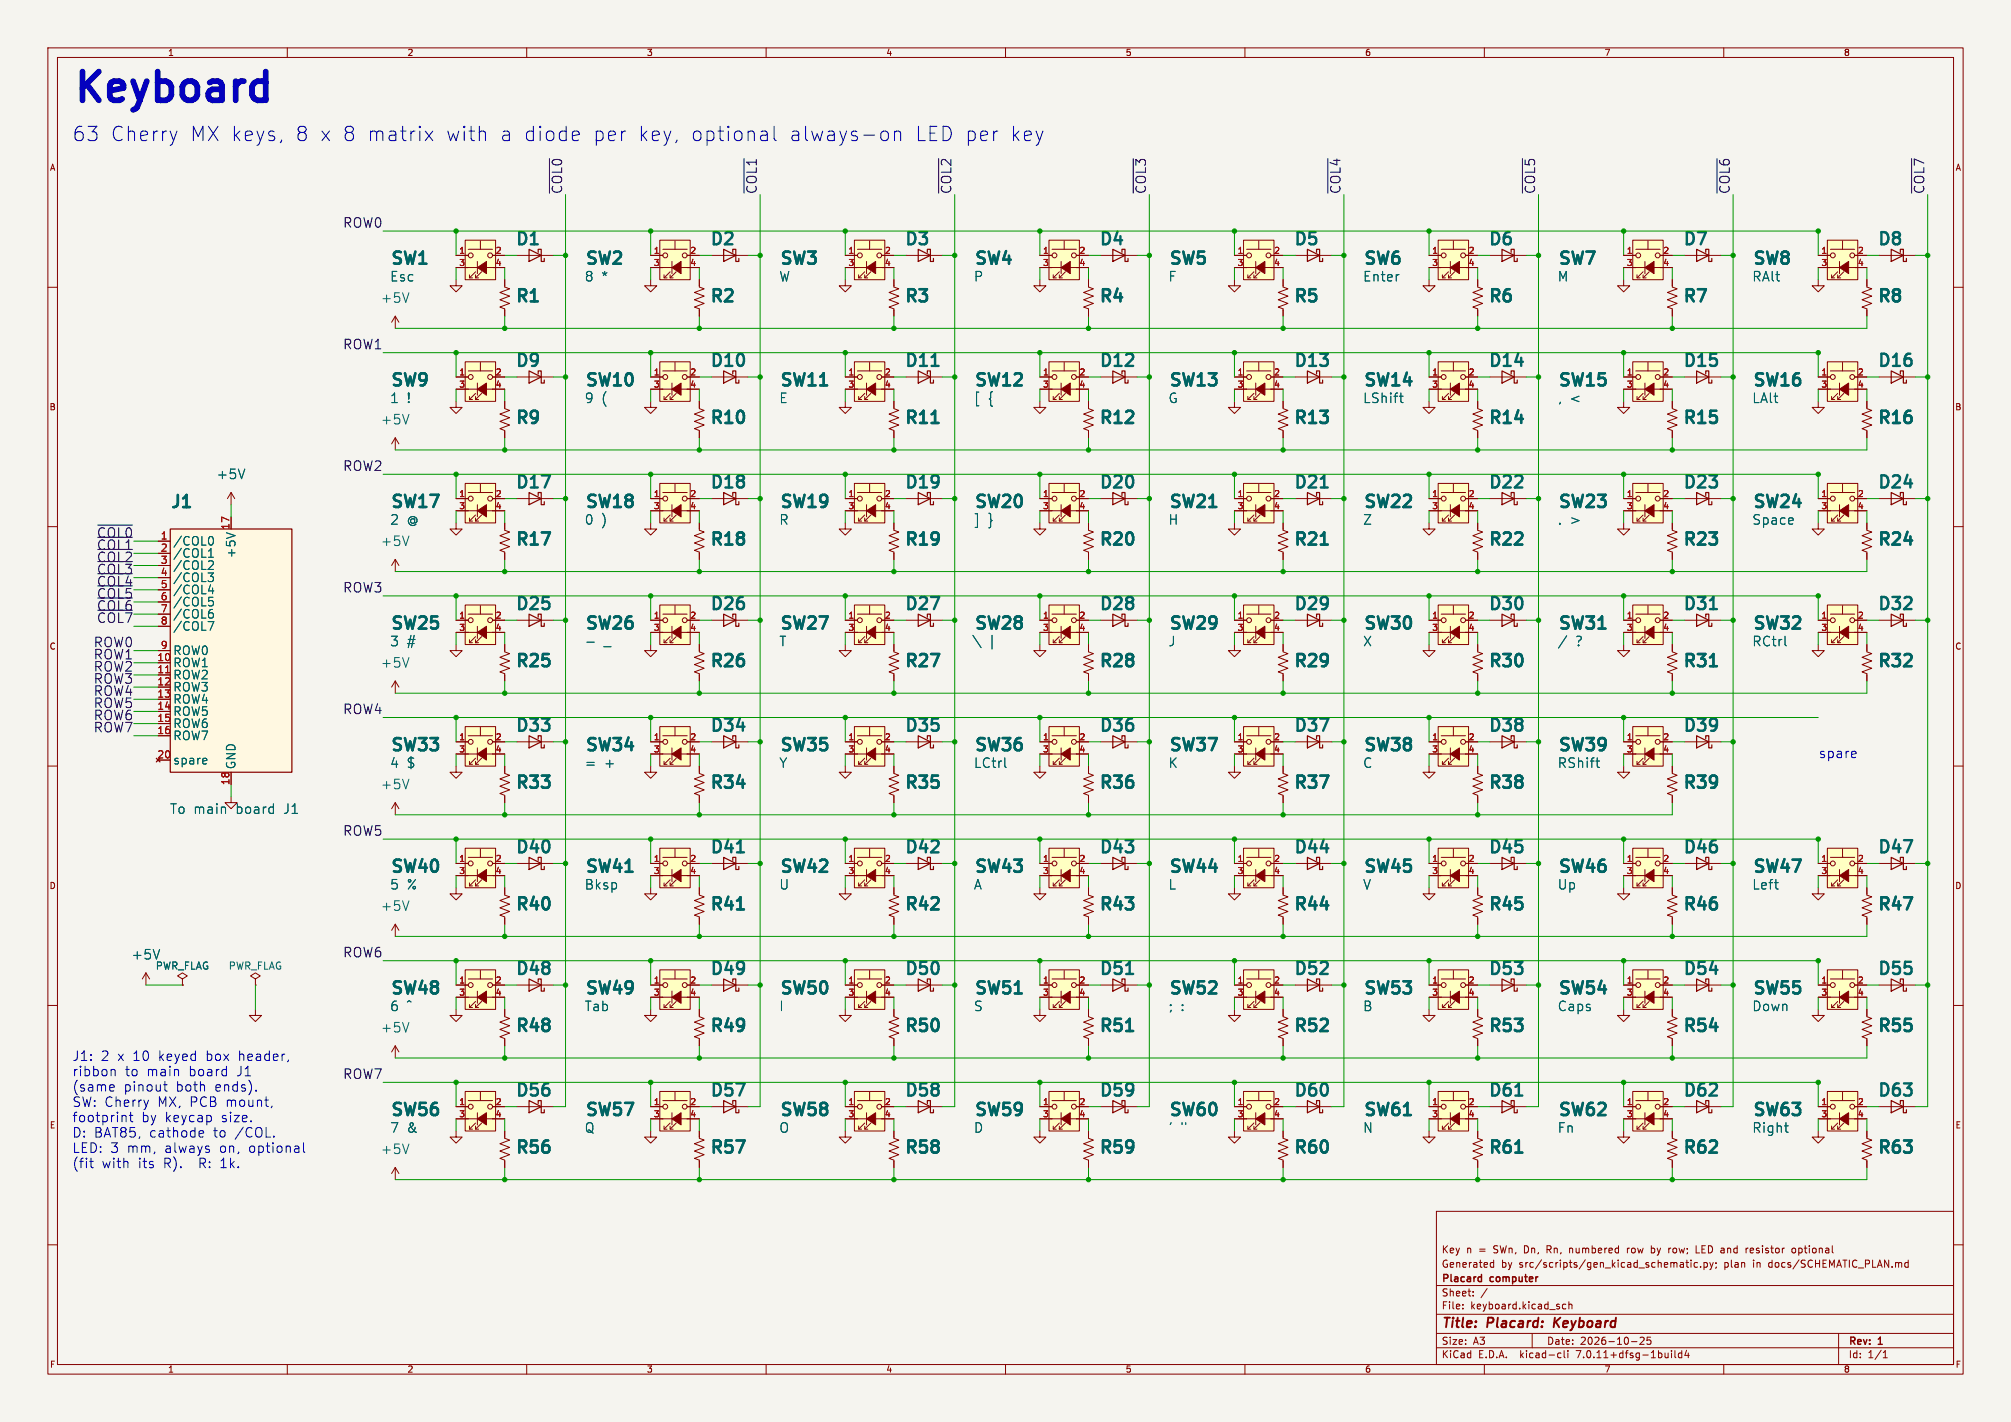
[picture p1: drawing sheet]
<svg xmlns="http://www.w3.org/2000/svg" width="420mm" height="297mm" viewBox="0 0 420 297" stroke-linecap="round" stroke-linejoin="round" font-family="sans-serif">
<defs><g id="words">
<text font-size="8.4" fill="#0000c2" x="15" y="21.8">Keyboard</text>
<g font-size="4.2" fill="#0000c2">
<text x="15" y="29.8">63</text>
<text x="22.9" y="29.8">Cherry</text>
<text x="39.3" y="29.8">MX keys,</text>
<text x="61" y="29.8">8 x 8 matrix</text>
<text x="91.9" y="29.8">with</text>
<text x="103" y="29.8">a diode</text>
<text x="122.1" y="29.8">per</text>
<text x="131.4" y="29.8">key,</text>
<text x="142.3" y="29.8">optional</text>
<text x="162.7" y="29.8">always-on</text>
<text x="188.9" y="29.8">LED per</text>
<text x="208.4" y="29.8">key</text>
</g>
<g font-size="3.5" fill="#006464">
<text x="107.3" y="51.9">D1</text>
<text x="148" y="51.9">D2</text>
<text x="188.6" y="51.9">D3</text>
<text x="229.2" y="51.9">D4</text>
<text x="269.9" y="51.9">D5</text>
<text x="310.5" y="51.9">D6</text>
<text x="351.2" y="51.9">D7</text>
<text x="391.8" y="51.9">D8</text>
<text x="81.3" y="56">SW1</text>
<text x="121.9" y="56">SW2</text>
<text x="162.6" y="56">SW3</text>
<text x="203.2" y="56">SW4</text>
<text x="243.8" y="56">SW5</text>
<text x="284.5" y="56">SW6</text>
<text x="325.1" y="56">SW7</text>
<text x="365.8" y="56">SW8</text>
<text x="107.3" y="63.8">R1</text>
<text x="148" y="63.8">R2</text>
<text x="188.6" y="63.8">R3</text>
<text x="229.2" y="63.8">R4</text>
<text x="269.9" y="63.8">R5</text>
<text x="310.5" y="63.8">R6</text>
<text x="351.2" y="63.8">R7</text>
<text x="391.8" y="63.8">R8</text>
<text x="107.3" y="77.3">D9</text>
<text x="148" y="77.3">D10</text>
<text x="188.6" y="77.3">D11</text>
<text x="229.2" y="77.3">D12</text>
<text x="269.9" y="77.3">D13</text>
<text x="310.5" y="77.3">D14</text>
<text x="351.2" y="77.3">D15</text>
<text x="391.8" y="77.3">D16</text>
<text x="81.3" y="81.4">SW9</text>
<text x="121.9" y="81.4">SW10</text>
<text x="162.6" y="81.4">SW11</text>
<text x="203.2" y="81.4">SW12</text>
<text x="243.8" y="81.4">SW13</text>
<text x="284.5" y="81.4">SW14</text>
<text x="325.1" y="81.4">SW15</text>
<text x="365.8" y="81.4">SW16</text>
<text x="107.3" y="89.2">R9</text>
<text x="148" y="89.2">R10</text>
<text x="188.6" y="89.2">R11</text>
<text x="229.2" y="89.2">R12</text>
<text x="269.9" y="89.2">R13</text>
<text x="310.5" y="89.2">R14</text>
<text x="351.2" y="89.2">R15</text>
<text x="391.8" y="89.2">R16</text>
<text x="35.3" y="106.8">J1</text>
<text x="81.3" y="106.8">SW17</text>
<text x="107.3" y="102.7">D17</text>
<text x="121.9" y="106.8">SW18</text>
<text x="148" y="102.7">D18</text>
<text x="162.6" y="106.8">SW19</text>
<text x="188.6" y="102.7">D19</text>
<text x="203.2" y="106.8">SW20</text>
<text x="229.2" y="102.7">D20</text>
<text x="243.8" y="106.8">SW21</text>
<text x="269.9" y="102.7">D21</text>
<text x="284.5" y="106.8">SW22</text>
<text x="310.5" y="102.7">D22</text>
<text x="325.1" y="106.8">SW23</text>
<text x="351.2" y="102.7">D23</text>
<text x="365.8" y="106.8">SW24</text>
<text x="391.8" y="102.7">D24</text>
<text x="107.3" y="114.6">R17</text>
<text x="148" y="114.6">R18</text>
<text x="188.6" y="114.6">R19</text>
<text x="229.2" y="114.6">R20</text>
<text x="269.9" y="114.6">R21</text>
<text x="310.5" y="114.6">R22</text>
<text x="351.2" y="114.6">R23</text>
<text x="391.8" y="114.6">R24</text>
<text x="107.3" y="128.1">D25</text>
<text x="148" y="128.1">D26</text>
<text x="188.6" y="128.1">D27</text>
<text x="229.2" y="128.1">D28</text>
<text x="269.9" y="128.1">D29</text>
<text x="310.5" y="128.1">D30</text>
<text x="351.2" y="128.1">D31</text>
<text x="391.8" y="128.1">D32</text>
<text x="81.3" y="132.2">SW25</text>
<text x="121.9" y="132.2">SW26</text>
<text x="162.6" y="132.2">SW27</text>
<text x="203.2" y="132.2">SW28</text>
<text x="243.8" y="132.2">SW29</text>
<text x="284.5" y="132.2">SW30</text>
<text x="325.1" y="132.2">SW31</text>
<text x="365.8" y="132.2">SW32</text>
<text x="107.3" y="140">R25</text>
<text x="148" y="140">R26</text>
<text x="188.6" y="140">R27</text>
<text x="229.2" y="140">R28</text>
<text x="269.9" y="140">R29</text>
<text x="310.5" y="140">R30</text>
<text x="351.2" y="140">R31</text>
<text x="391.8" y="140">R32</text>
<text x="107.3" y="153.5">D33</text>
<text x="148" y="153.5">D34</text>
<text x="188.6" y="153.5">D35</text>
<text x="229.2" y="153.5">D36</text>
<text x="269.9" y="153.5">D37</text>
<text x="310.5" y="153.5">D38</text>
<text x="351.2" y="153.5">D39</text>
<text x="81.3" y="157.6">SW33</text>
<text x="121.9" y="157.6">SW34</text>
<text x="162.6" y="157.6">SW35</text>
<text x="203.2" y="157.6">SW36</text>
<text x="243.8" y="157.6">SW37</text>
<text x="284.5" y="157.6">SW38</text>
<text x="325.1" y="157.6">SW39</text>
<text x="107.3" y="165.4">R33</text>
<text x="148" y="165.4">R34</text>
<text x="188.6" y="165.4">R35</text>
<text x="229.2" y="165.4">R36</text>
<text x="269.9" y="165.4">R37</text>
<text x="310.5" y="165.4">R38</text>
<text x="351.2" y="165.4">R39</text>
<text x="107.3" y="178.9">D40</text>
<text x="148" y="178.9">D41</text>
<text x="188.6" y="178.9">D42</text>
<text x="229.2" y="178.9">D43</text>
<text x="269.9" y="178.9">D44</text>
<text x="310.5" y="178.9">D45</text>
<text x="351.2" y="178.9">D46</text>
<text x="391.8" y="178.9">D47</text>
<text x="81.3" y="183">SW40</text>
<text x="121.9" y="183">SW41</text>
<text x="162.6" y="183">SW42</text>
<text x="203.2" y="183">SW43</text>
<text x="243.8" y="183">SW44</text>
<text x="284.5" y="183">SW45</text>
<text x="325.1" y="183">SW46</text>
<text x="365.8" y="183">SW47</text>
<text x="107.3" y="190.8">R40</text>
<text x="148" y="190.8">R41</text>
<text x="188.6" y="190.8">R42</text>
<text x="229.2" y="190.8">R43</text>
<text x="269.9" y="190.8">R44</text>
<text x="310.5" y="190.8">R45</text>
<text x="351.2" y="190.8">R46</text>
<text x="391.8" y="190.8">R47</text>
<text x="81.3" y="208.4">SW48</text>
<text x="107.3" y="204.3">D48</text>
<text x="121.9" y="208.4">SW49</text>
<text x="148" y="204.3">D49</text>
<text x="162.6" y="208.4">SW50</text>
<text x="188.6" y="204.3">D50</text>
<text x="203.2" y="208.4">SW51</text>
<text x="229.2" y="204.3">D51</text>
<text x="243.8" y="208.4">SW52</text>
<text x="269.9" y="204.3">D52</text>
<text x="284.5" y="208.4">SW53</text>
<text x="310.5" y="204.3">D53</text>
<text x="325.1" y="208.4">SW54</text>
<text x="351.2" y="204.3">D54</text>
<text x="365.8" y="208.4">SW55</text>
<text x="391.8" y="204.3">D55</text>
<text x="107.3" y="216.2">R48</text>
<text x="148" y="216.2">R49</text>
<text x="188.6" y="216.2">R50</text>
<text x="229.2" y="216.2">R51</text>
<text x="269.9" y="216.2">R52</text>
<text x="310.5" y="216.2">R53</text>
<text x="351.2" y="216.2">R54</text>
<text x="391.8" y="216.2">R55</text>
<text x="81.3" y="233.8">SW56</text>
<text x="107.3" y="229.7">D56</text>
<text x="121.9" y="233.8">SW57</text>
<text x="148" y="229.7">D57</text>
<text x="162.6" y="233.8">SW58</text>
<text x="188.6" y="229.7">D58</text>
<text x="203.2" y="233.8">SW59</text>
<text x="229.2" y="229.7">D59</text>
<text x="243.8" y="233.8">SW60</text>
<text x="269.9" y="229.7">D60</text>
<text x="284.5" y="233.8">SW61</text>
<text x="310.5" y="229.7">D61</text>
<text x="325.1" y="233.8">SW62</text>
<text x="351.2" y="229.7">D62</text>
<text x="365.8" y="233.8">SW63</text>
<text x="391.8" y="229.7">D63</text>
<text x="107.3" y="241.6">R56</text>
<text x="148" y="241.6">R57</text>
<text x="188.6" y="241.6">R58</text>
<text x="229.2" y="241.6">R59</text>
<text x="269.9" y="241.6">R60</text>
<text x="310.5" y="241.6">R61</text>
<text x="351.2" y="241.6">R62</text>
<text x="391.8" y="241.6">R63</text>
</g>
<g font-size="2.8" fill="#0000c2">
<text x="117.6" y="40.6" transform="rotate(-90 117.6 40.6)">~{COL0}</text>
<text x="158.2" y="40.6" transform="rotate(-90 158.2 40.6)">~{COL1}</text>
<text x="198.8" y="40.6" transform="rotate(-90 198.8 40.6)">~{COL2}</text>
<text x="379.7" y="158.5">spare</text>
<text x="15" y="221.7">J1:</text>
<text x="21" y="221.7">2 x 10</text>
<text x="33" y="221.7">keyed</text>
<text x="43" y="221.7">box</text>
<text x="49.8" y="221.7">header,</text>
<text x="15" y="225">ribbon</text>
<text x="26" y="225">to</text>
<text x="30.5" y="225">main</text>
<text x="39.4" y="225">board</text>
<text x="49.4" y="225">J1</text>
<text x="15" y="228.1">(same</text>
<text x="15" y="231.4">SW: Cherry</text>
<text x="25.7" y="228.1">pinout</text>
<text x="32.8" y="231.4">MX, PCB mount,</text>
<text x="36.6" y="228.1">both</text>
<text x="44.8" y="228.1">ends).</text>
<text x="15" y="237.8">D: BAT85,</text>
<text x="15" y="234.5">footprint</text>
<text x="29.4" y="234.5">by</text>
<text x="31.1" y="237.8">cathode</text>
<text x="34.4" y="234.5">keycap</text>
<text x="44.5" y="237.8">to</text>
<text x="46.1" y="234.5">size.</text>
<text x="49" y="237.8">/COL.</text>
<text x="15" y="244.1">(fit</text>
<text x="15" y="240.9">LED: 3 mm,</text>
<text x="21.2" y="244.1">with</text>
<text x="28.7" y="244.1">its</text>
<text x="34" y="244.1">R).</text>
<text x="34.3" y="240.9">always</text>
<text x="41.5" y="244.1">R: 1k.</text>
<text x="45.8" y="240.9">on,</text>
<text x="52" y="240.9">optional</text>
</g>
<g font-size="2.8" fill="#0f0f0f">
<text x="239.5" y="40.6" transform="rotate(-90 239.5 40.6)">~{COL3}</text>
<text x="280.1" y="40.6" transform="rotate(-90 280.1 40.6)">~{COL4}</text>
<text x="320.8" y="40.6" transform="rotate(-90 320.8 40.6)">~{COL5}</text>
<text x="361.4" y="40.6" transform="rotate(-90 361.4 40.6)">~{COL6}</text>
<text x="402" y="40.6" transform="rotate(-90 402 40.6)">~{COL7}</text>
<text x="71.7" y="47.7">ROW0</text>
<text x="71.7" y="73.1">ROW1</text>
<text x="71.7" y="98.5">ROW2</text>
<text x="20.3" y="112.5">~{COL0}</text>
<text x="20.3" y="115">~{COL1}</text>
<text x="20.3" y="117.6">~{COL2}</text>
<text x="20.3" y="125.2">~{COL5}</text>
<text x="20.3" y="120.1">~{COL3}</text>
<text x="20.3" y="122.6">~{COL4}</text>
<text x="71.7" y="123.9">ROW3</text>
<text x="20.3" y="127.7">~{COL6}</text>
<text x="20.3" y="130.3">~{COL7}</text>
<text x="19.6" y="135.3">ROW0</text>
<text x="19.6" y="137.9">ROW1</text>
<text x="19.6" y="140.4">ROW2</text>
<text x="19.6" y="143">ROW3</text>
<text x="19.6" y="145.5">ROW4</text>
<text x="19.6" y="148">ROW5</text>
<text x="71.7" y="149.3">ROW4</text>
<text x="19.6" y="153.1">ROW7</text>
<text x="19.6" y="150.6">ROW6</text>
<text x="71.7" y="174.7">ROW5</text>
<text x="71.7" y="200.1">ROW6</text>
<text x="71.7" y="225.5">ROW7</text>
</g>
<g font-size="2.8" fill="#006464">
<text x="81.4" y="59">Esc</text>
<text x="122.1" y="59">8 **</text>
<text x="122.1" y="59">8</text>
<text x="162.7" y="59">W</text>
<text x="203.3" y="59">P</text>
<text x="244" y="59">F</text>
<text x="284.6" y="59">Enter</text>
<text x="325.3" y="59">M</text>
<text x="365.9" y="59">RAlt</text>
<text x="79.5" y="63.5">+5V</text>
<text x="79.5" y="88.9">+5V</text>
<text x="81.4" y="84.4">1 !!</text>
<text x="81.4" y="84.4">1</text>
<text x="122.1" y="84.4">9 ((</text>
<text x="122.1" y="84.4">9</text>
<text x="162.7" y="84.4">E</text>
<text x="203.3" y="84.4">[</text>
<text x="206.3" y="84.4">{</text>
<text x="244" y="84.4">G</text>
<text x="284.6" y="84.4">LShift</text>
<text x="325.3" y="84.4">, &lt;</text>
<text x="365.9" y="84.4">LAlt</text>
<text x="45.2" y="100.3">+5V</text>
<text x="81.4" y="109.8">2 @</text>
<text x="122.1" y="109.8">0 ))</text>
<text x="122.1" y="109.8">0</text>
<text x="162.7" y="109.8">R</text>
<text x="203.3" y="109.8">]</text>
<text x="206.3" y="109.8">}</text>
<text x="244" y="109.8">H</text>
<text x="284.6" y="109.8">Z</text>
<text x="325.3" y="109.8">. &gt;</text>
<text x="365.9" y="109.8">Space</text>
<text x="79.5" y="114.3">+5V</text>
<text x="81.4" y="135.2">3 #</text>
<text x="126.1" y="135.2">_</text>
<text x="162.7" y="135.2">T</text>
<text x="203.3" y="135.2">\</text>
<text x="244" y="135.2">J</text>
<text x="284.6" y="135.2">X</text>
<text x="328.9" y="135.2">?</text>
<text x="365.9" y="135.2">RCtrl</text>
<text x="79.5" y="139.7">+5V</text>
<text x="81.4" y="160.6">4 $</text>
<text x="122.1" y="160.6">=</text>
<text x="126.1" y="160.6">+</text>
<text x="162.7" y="160.6">Y</text>
<text x="203.3" y="160.6">LCtrl</text>
<text x="244" y="160.6">K</text>
<text x="284.6" y="160.6">C</text>
<text x="325.3" y="160.6">RShift</text>
<text x="79.5" y="165.1">+5V</text>
<text x="35.5" y="170.2">To main</text>
<text x="49.2" y="170.2">board</text>
<text x="59.2" y="170.2">J1</text>
<text x="81.4" y="186">5 %</text>
<text x="122.1" y="186">Bksp</text>
<text x="162.7" y="186">U</text>
<text x="203.3" y="186">A</text>
<text x="244" y="186">L</text>
<text x="284.6" y="186">V</text>
<text x="325.3" y="186">Up</text>
<text x="365.9" y="186">Left</text>
<text x="79.5" y="190.5">+5V</text>
<text x="27.4" y="200.6">+5V</text>
<text x="79.5" y="215.9">+5V</text>
<text x="81.4" y="211.4">6 ^</text>
<text x="122.1" y="211.4">Tab</text>
<text x="162.7" y="211.4">I</text>
<text x="203.3" y="211.4">S</text>
<text x="244" y="211.4">; ::</text>
<text x="244" y="211.4">;</text>
<text x="284.6" y="211.4">B</text>
<text x="325.3" y="211.4">Caps</text>
<text x="365.9" y="211.4">Down</text>
<text x="81.4" y="236.8">7 &amp;</text>
<text x="122.1" y="236.8">Q</text>
<text x="162.7" y="236.8">O</text>
<text x="203.3" y="236.8">D</text>
<text x="244" y="236.8">'</text>
<text x="246.5" y="236.8">&quot;</text>
<text x="284.6" y="236.8">N</text>
<text x="325.3" y="236.8">Fn</text>
<text x="365.9" y="236.8">Right</text>
<text x="79.5" y="241.3">+5V</text>
</g>
<g font-size="2.8" fill="#840000">
<text x="301" y="277.9">Title:</text>
<text x="310.6" y="277.9">Placard:</text>
<text x="325.4" y="277.9">Keyboard</text>
</g>
<g font-size="2.5" fill="#006464">
<text x="36.1" y="114.2">/COL0</text>
<text x="36.1" y="116.7">/COL1</text>
<text x="36.1" y="119.2">/COL2</text>
<text x="49.4" y="116.6" transform="rotate(-90 49.4 116.6)">+5V</text>
<text x="36.1" y="121.8">/COL3</text>
<text x="36.1" y="124.3">/COL4</text>
<text x="36.1" y="126.9">/COL5</text>
<text x="36.1" y="129.4">/COL6</text>
<text x="36.1" y="131.9">/COL7</text>
<text x="36.1" y="137">ROW0</text>
<text x="36.1" y="139.6">ROW1</text>
<text x="36.1" y="142.1">ROW2</text>
<text x="36.1" y="144.6">ROW3</text>
<text x="36.1" y="147.2">ROW4</text>
<text x="36.1" y="149.7">ROW5</text>
<text x="36.1" y="152.3">ROW6</text>
<text x="36.1" y="154.8">ROW7</text>
<text x="36.1" y="159.9">spare</text>
<text x="49.4" y="160.8" transform="rotate(-90 49.4 160.8)">GND</text>
</g>
<g font-size="2.1" fill="#a90000">
<text x="33.5" y="112.8">1</text>
<text x="48" y="110.7" transform="rotate(-90 48 110.7)">17</text>
<text x="33.5" y="115.3">2</text>
<text x="33.5" y="117.9">3</text>
<text x="33.5" y="120.4">4</text>
<text x="33.5" y="122.9">5</text>
<text x="33.5" y="125.5">6</text>
<text x="33.5" y="128">7</text>
<text x="33.5" y="130.6">8</text>
<text x="33.5" y="135.6">9</text>
<text x="32.8" y="138.2">10</text>
<text x="32.8" y="140.7">11</text>
<text x="32.8" y="143.3">12</text>
<text x="32.8" y="145.8">13</text>
<text x="32.8" y="148.3">14</text>
<text x="32.8" y="150.9">15</text>
<text x="32.8" y="153.4">16</text>
<text x="32.8" y="158.5">20</text>
<text x="48" y="164.1" transform="rotate(-90 48 164.1)">18</text>
</g>
<g font-size="2.1" fill="#006464">
<text x="32.5" y="202.7">PWR_FLAG</text>
<text x="47.7" y="202.7">PWR_FLAG</text>
</g>
<g font-size="2.1" fill="#840000">
<text x="301" y="262">Key</text>
<text x="306.2" y="262">n</text>
<text x="308.9" y="262">=</text>
<text x="312" y="262">SWn, Dn,</text>
<text x="323.4" y="262">Rn,</text>
<text x="328.3" y="262">numbered</text>
<text x="340.5" y="262">row</text>
<text x="345.7" y="262">by</text>
<text x="349.5" y="262">row;</text>
<text x="355.3" y="262">LED and</text>
<text x="366.1" y="262">resistor</text>
<text x="375.9" y="262">optional</text>
<text x="301" y="268.2">Placard</text>
<text x="301" y="265">Generated</text>
<text x="311.3" y="268.2">computer</text>
<text x="313.5" y="265">by</text>
<text x="317.3" y="265">src/scripts/gen_kicad_schematic.py;</text>
<text x="360.2" y="265">plan</text>
<text x="366.4" y="265">in</text>
<text x="369.8" y="265">docs/SCHEMATIC_PLAN.md</text>
<text x="301" y="273.7">File:</text>
<text x="301" y="271">Sheet:</text>
<text x="307.1" y="273.7">keyboard.kicad_sch</text>
<text x="301" y="281.1">Size:</text>
<text x="307.6" y="281.1">A3</text>
<text x="323" y="281.1">Date:</text>
<text x="330" y="281.1">2026-10-25</text>
<text x="386" y="281.3">Rev:</text>
<text x="392.4" y="281.3">1</text>
<text x="301" y="283.9">KiCad</text>
<text x="308.7" y="283.9">E.D.A.</text>
<text x="317.6" y="283.9">kicad-cli</text>
<text x="329.5" y="283.9">7.0.11+dfsg-1build4</text>
<text x="386" y="283.9">Id:</text>
<text x="390.1" y="283.9">1/1</text>
</g>
<g font-size="1.8" fill="#840000">
<text x="35" y="11.9">1</text>
<text x="85" y="11.9">2</text>
<text x="135" y="11.9">3</text>
<text x="185" y="11.9">4</text>
<text x="235" y="11.9">5</text>
<text x="285" y="11.9">6</text>
<text x="335" y="11.9">7</text>
<text x="385" y="11.9">8</text>
<text x="10.3" y="35.9">A</text>
<text x="408.3" y="35.9">A</text>
<text x="10.3" y="85.9">B</text>
<text x="408.2" y="85.9">B</text>
<text x="10.3" y="135.9">C</text>
<text x="408.2" y="135.9">C</text>
<text x="10.3" y="185.9">D</text>
<text x="408.2" y="185.9">D</text>
<text x="10.3" y="235.9">E</text>
<text x="408.3" y="235.9">E</text>
<text x="10.3" y="285.9">F</text>
<text x="35" y="286.9">1</text>
<text x="85" y="286.9">2</text>
<text x="135" y="286.9">3</text>
<text x="185" y="286.9">4</text>
<text x="235" y="286.9">5</text>
<text x="285" y="286.9">6</text>
<text x="335" y="286.9">7</text>
<text x="385" y="286.9">8</text>
<text x="408.3" y="285.9">F</text>
</g>
<g font-size="1.8" fill="#a90000">
<text x="95.8" y="53.1">1</text>
<text x="103.4" y="53.1">2</text>
<text x="136.5" y="53.1">1</text>
<text x="144.1" y="53.1">2</text>
<text x="177.1" y="53.1">1</text>
<text x="184.7" y="53.1">2</text>
<text x="217.7" y="53.1">1</text>
<text x="225.4" y="53.1">2</text>
<text x="258.4" y="53.1">1</text>
<text x="266" y="53.1">2</text>
<text x="299" y="53.1">1</text>
<text x="306.6" y="53.1">2</text>
<text x="339.7" y="53.1">1</text>
<text x="347.3" y="53.1">2</text>
<text x="380.3" y="53.1">1</text>
<text x="387.9" y="53.1">2</text>
<text x="95.8" y="55.6">3</text>
<text x="103.4" y="55.6">4</text>
<text x="136.5" y="55.6">3</text>
<text x="144.1" y="55.6">4</text>
<text x="177.1" y="55.6">3</text>
<text x="184.7" y="55.6">4</text>
<text x="217.7" y="55.6">3</text>
<text x="225.4" y="55.6">4</text>
<text x="258.4" y="55.6">3</text>
<text x="266" y="55.6">4</text>
<text x="299" y="55.6">3</text>
<text x="306.6" y="55.6">4</text>
<text x="339.7" y="55.6">3</text>
<text x="347.3" y="55.6">4</text>
<text x="380.3" y="55.6">3</text>
<text x="387.9" y="55.6">4</text>
<text x="95.8" y="78.5">1</text>
<text x="95.8" y="81">3</text>
<text x="103.4" y="78.5">2</text>
<text x="103.4" y="81">4</text>
<text x="136.5" y="78.5">1</text>
<text x="136.5" y="81">3</text>
<text x="144.1" y="78.5">2</text>
<text x="144.1" y="81">4</text>
<text x="177.1" y="78.5">1</text>
<text x="177.1" y="81">3</text>
<text x="184.7" y="78.5">2</text>
<text x="184.7" y="81">4</text>
<text x="217.7" y="78.5">1</text>
<text x="217.7" y="81">3</text>
<text x="225.4" y="78.5">2</text>
<text x="225.4" y="81">4</text>
<text x="258.4" y="78.5">1</text>
<text x="258.4" y="81">3</text>
<text x="266" y="78.5">2</text>
<text x="266" y="81">4</text>
<text x="299" y="78.5">1</text>
<text x="299" y="81">3</text>
<text x="306.6" y="78.5">2</text>
<text x="306.6" y="81">4</text>
<text x="339.7" y="78.5">1</text>
<text x="339.7" y="81">3</text>
<text x="347.3" y="78.5">2</text>
<text x="347.3" y="81">4</text>
<text x="380.3" y="78.5">1</text>
<text x="380.3" y="81">3</text>
<text x="387.9" y="78.5">2</text>
<text x="387.9" y="81">4</text>
<text x="95.8" y="103.9">1</text>
<text x="95.8" y="106.4">3</text>
<text x="103.4" y="103.9">2</text>
<text x="103.4" y="106.4">4</text>
<text x="136.5" y="103.9">1</text>
<text x="136.5" y="106.4">3</text>
<text x="144.1" y="103.9">2</text>
<text x="144.1" y="106.4">4</text>
<text x="177.1" y="103.9">1</text>
<text x="177.1" y="106.4">3</text>
<text x="184.7" y="103.9">2</text>
<text x="184.7" y="106.4">4</text>
<text x="217.7" y="103.9">1</text>
<text x="217.7" y="106.4">3</text>
<text x="225.4" y="103.9">2</text>
<text x="225.4" y="106.4">4</text>
<text x="258.4" y="103.9">1</text>
<text x="258.4" y="106.4">3</text>
<text x="266" y="103.9">2</text>
<text x="266" y="106.4">4</text>
<text x="299" y="103.9">1</text>
<text x="299" y="106.4">3</text>
<text x="306.6" y="103.9">2</text>
<text x="306.6" y="106.4">4</text>
<text x="339.7" y="103.9">1</text>
<text x="339.7" y="106.4">3</text>
<text x="347.3" y="103.9">2</text>
<text x="347.3" y="106.4">4</text>
<text x="380.3" y="103.9">1</text>
<text x="380.3" y="106.4">3</text>
<text x="387.9" y="103.9">2</text>
<text x="387.9" y="106.4">4</text>
<text x="95.8" y="129.3">1</text>
<text x="95.8" y="131.8">3</text>
<text x="103.4" y="129.3">2</text>
<text x="103.4" y="131.8">4</text>
<text x="136.5" y="129.3">1</text>
<text x="136.5" y="131.8">3</text>
<text x="144.1" y="129.3">2</text>
<text x="144.1" y="131.8">4</text>
<text x="177.1" y="129.3">1</text>
<text x="177.1" y="131.8">3</text>
<text x="184.7" y="129.3">2</text>
<text x="184.7" y="131.8">4</text>
<text x="217.7" y="129.3">1</text>
<text x="217.7" y="131.8">3</text>
<text x="225.4" y="129.3">2</text>
<text x="225.4" y="131.8">4</text>
<text x="258.4" y="129.3">1</text>
<text x="258.4" y="131.8">3</text>
<text x="266" y="129.3">2</text>
<text x="266" y="131.8">4</text>
<text x="299" y="129.3">1</text>
<text x="299" y="131.8">3</text>
<text x="306.6" y="129.3">2</text>
<text x="306.6" y="131.8">4</text>
<text x="339.7" y="129.3">1</text>
<text x="339.7" y="131.8">3</text>
<text x="347.3" y="129.3">2</text>
<text x="347.3" y="131.8">4</text>
<text x="380.3" y="129.3">1</text>
<text x="380.3" y="131.8">3</text>
<text x="387.9" y="129.3">2</text>
<text x="387.9" y="131.8">4</text>
<text x="95.8" y="154.7">1</text>
<text x="103.4" y="154.7">2</text>
<text x="136.5" y="154.7">1</text>
<text x="144.1" y="154.7">2</text>
<text x="177.1" y="154.7">1</text>
<text x="184.7" y="154.7">2</text>
<text x="217.7" y="154.7">1</text>
<text x="225.4" y="154.7">2</text>
<text x="258.4" y="154.7">1</text>
<text x="266" y="154.7">2</text>
<text x="299" y="154.7">1</text>
<text x="306.6" y="154.7">2</text>
<text x="339.7" y="154.7">1</text>
<text x="347.3" y="154.7">2</text>
<text x="95.8" y="157.2">3</text>
<text x="103.4" y="157.2">4</text>
<text x="136.5" y="157.2">3</text>
<text x="144.1" y="157.2">4</text>
<text x="177.1" y="157.2">3</text>
<text x="184.7" y="157.2">4</text>
<text x="217.7" y="157.2">3</text>
<text x="225.4" y="157.2">4</text>
<text x="258.4" y="157.2">3</text>
<text x="266" y="157.2">4</text>
<text x="299" y="157.2">3</text>
<text x="306.6" y="157.2">4</text>
<text x="339.7" y="157.2">3</text>
<text x="347.3" y="157.2">4</text>
<text x="95.8" y="180.1">1</text>
<text x="95.8" y="182.6">3</text>
<text x="103.4" y="180.1">2</text>
<text x="103.4" y="182.6">4</text>
<text x="136.5" y="180.1">1</text>
<text x="136.5" y="182.6">3</text>
<text x="144.1" y="180.1">2</text>
<text x="144.1" y="182.6">4</text>
<text x="177.1" y="180.1">1</text>
<text x="177.1" y="182.6">3</text>
<text x="184.7" y="180.1">2</text>
<text x="184.7" y="182.6">4</text>
<text x="217.7" y="180.1">1</text>
<text x="217.7" y="182.6">3</text>
<text x="225.4" y="180.1">2</text>
<text x="225.4" y="182.6">4</text>
<text x="258.4" y="180.1">1</text>
<text x="258.4" y="182.6">3</text>
<text x="266" y="180.1">2</text>
<text x="266" y="182.6">4</text>
<text x="299" y="180.1">1</text>
<text x="299" y="182.6">3</text>
<text x="306.6" y="180.1">2</text>
<text x="306.6" y="182.6">4</text>
<text x="339.7" y="180.1">1</text>
<text x="339.7" y="182.6">3</text>
<text x="347.3" y="180.1">2</text>
<text x="347.3" y="182.6">4</text>
<text x="380.3" y="180.1">1</text>
<text x="380.3" y="182.6">3</text>
<text x="387.9" y="180.1">2</text>
<text x="387.9" y="182.6">4</text>
<text x="95.8" y="205.5">1</text>
<text x="95.8" y="208">3</text>
<text x="103.4" y="205.5">2</text>
<text x="103.4" y="208">4</text>
<text x="136.5" y="205.5">1</text>
<text x="136.5" y="208">3</text>
<text x="144.1" y="205.5">2</text>
<text x="144.1" y="208">4</text>
<text x="177.1" y="205.5">1</text>
<text x="177.1" y="208">3</text>
<text x="184.7" y="205.5">2</text>
<text x="184.7" y="208">4</text>
<text x="217.7" y="205.5">1</text>
<text x="217.7" y="208">3</text>
<text x="225.4" y="205.5">2</text>
<text x="225.4" y="208">4</text>
<text x="258.4" y="205.5">1</text>
<text x="258.4" y="208">3</text>
<text x="266" y="205.5">2</text>
<text x="266" y="208">4</text>
<text x="299" y="205.5">1</text>
<text x="299" y="208">3</text>
<text x="306.6" y="205.5">2</text>
<text x="306.6" y="208">4</text>
<text x="339.7" y="205.5">1</text>
<text x="339.7" y="208">3</text>
<text x="347.3" y="205.5">2</text>
<text x="347.3" y="208">4</text>
<text x="380.3" y="205.5">1</text>
<text x="380.3" y="208">3</text>
<text x="387.9" y="205.5">2</text>
<text x="387.9" y="208">4</text>
<text x="95.8" y="230.9">1</text>
<text x="95.8" y="233.4">3</text>
<text x="103.4" y="230.9">2</text>
<text x="103.4" y="233.4">4</text>
<text x="136.5" y="230.9">1</text>
<text x="136.5" y="233.4">3</text>
<text x="144.1" y="230.9">2</text>
<text x="144.1" y="233.4">4</text>
<text x="177.1" y="230.9">1</text>
<text x="177.1" y="233.4">3</text>
<text x="184.7" y="230.9">2</text>
<text x="184.7" y="233.4">4</text>
<text x="217.7" y="230.9">1</text>
<text x="217.7" y="233.4">3</text>
<text x="225.4" y="230.9">2</text>
<text x="225.4" y="233.4">4</text>
<text x="258.4" y="230.9">1</text>
<text x="258.4" y="233.4">3</text>
<text x="266" y="230.9">2</text>
<text x="266" y="233.4">4</text>
<text x="299" y="230.9">1</text>
<text x="299" y="233.4">3</text>
<text x="306.6" y="230.9">2</text>
<text x="306.6" y="233.4">4</text>
<text x="339.7" y="230.9">1</text>
<text x="339.7" y="233.4">3</text>
<text x="347.3" y="230.9">2</text>
<text x="347.3" y="233.4">4</text>
<text x="380.3" y="230.9">1</text>
<text x="380.3" y="233.4">3</text>
<text x="387.9" y="230.9">2</text>
<text x="387.9" y="233.4">4</text>
</g>
</g></defs>
<path d="M0 0h420v297h-420z" fill="#f5f4ef" stroke="#f5f4ef" stroke-width=".21"/>
<g fill="none" stroke="#840000" stroke-width=".21">
<path d="M10 10h400v277h-400zM12 12h396v273h-396zM60 10v2M110 10v2M160 10v2M210 10v2M260 10v2M310 10v2M360 10v2M10 60h2M95.2 58.4v1.3h1.3l-1.3 1.3-1.2-1.3h1.2M95.2 53.3h2.6"/>
<path d="M95.2 55.9h10.2M97.2 50.2h6.3v8.2h-6.3zM97.8 52.1h5.1M98 57.4v.6h.7M99.3 57.4v.6h.6M99.3 56.8l-1.3 1.2M99.7 54.6v2.6M100.3 50.3v1.8M100.6 56.8l-1.3 1.2M102.9 53.3h2.5M105.4 58.4v1.5l1 .4-2 .8 2 .7-2 .8 2 .8-2 .7 1 .4v1.5M107.9 53.3h7.7"/>
<path d="M135.9 58.4v1.3h1.3l-1.3 1.3-1.3-1.3h1.3M135.9 53.3h2.5M135.9 55.9h10.1M137.8 50.2h6.3v8.2h-6.3zM138.4 52.1h5.1M138.7 57.4v.6h.6M140 57.4v.6h.6M140 56.8l-1.3 1.2M140.3 54.6v2.6M141 50.3v1.8M141.2 56.8l-1.2 1.2M143.5 53.3h2.5"/>
<path d="M146 58.4v1.5l1.1 .4-2.1 .8 2.1 .7-2.1 .8 2.1 .8-2.1 .7 1 .4v1.5M148.6 53.3h7.6M176.5 58.4v1.3h1.3l-1.3 1.3-1.2-1.3h1.2M176.5 53.3h2.6M176.5 55.9h10.2M178.4 50.2h6.4v8.2h-6.4zM179.1 52.1h5M179.3 57.4v.6h.7M180.6 57.4v.6h.6M180.6 56.8l-1.3 1.2M181 54.6v2.6M181.6 50.3v1.8"/>
<path d="M181.9 56.8l-1.3 1.2M184.1 53.3h2.6M186.7 58.4v1.5l1 .4-2 .8 2 .7-2 .8 2 .8-2 .7 1 .4v1.5M189.2 53.3h7.6M217.2 58.4v1.3h1.2l-1.2 1.3-1.3-1.3h1.3M217.2 53.3h2.5M217.2 55.9h10.1M219.1 50.2h6.3v8.2h-6.3zM219.7 52.1h5.1M220 57.4v.6h.6M221.2 57.4v.6h.7M221.2 56.8l-1.2 1.2"/>
<path d="M221.6 54.6v2.6M222.2 50.3v1.8M222.5 56.8l-1.3 1.2M224.8 53.3h2.5M227.3 58.4v1.5l1 .4-2 .8 2 .7-2 .8 2 .8-2 .7 1 .4v1.5M229.9 53.3h7.6M257.8 58.4v1.3h1.3l-1.3 1.3-1.3-1.3h1.3M257.8 53.3h2.5M257.8 55.9h10.2M259.7 50.2h6.4v8.2h-6.4zM260.3 52.1h5.1M260.6 57.4v.6h.6"/>
<path d="M261.9 57.4v.6h.6M261.9 56.8l-1.3 1.2M262.3 54.6v2.6M262.9 50.3v1.8M263.1 56.8l-1.2 1.2M265.4 53.3h2.6M268 58.4v1.5l1 .4-2 .8 2 .7-2 .8 2 .8-2 .7 1 .4v1.5M270.5 53.3h7.6M298.4 58.4v1.3h1.3l-1.3 1.3-1.2-1.3h1.2M298.4 53.3h2.6M298.4 55.9h10.2M300.4 50.2h6.3v8.2h-6.3z"/>
<path d="M301 52.1h5.1M301.2 57.4v.6h.7M302.5 57.4v.6h.6M302.5 56.8l-1.3 1.2M302.9 54.6v2.6M303.5 50.3v1.8M303.8 56.8l-1.3 1.2M306.1 53.3h2.5M308.6 58.4v1.5l1 .4-2 .8 2 .7-2 .8 2 .8-2 .7 1 .4v1.5M311.1 53.3h7.7M339.1 58.4v1.3h1.3l-1.3 1.3-1.3-1.3h1.3M339.1 53.3h2.5"/>
<path d="M339.1 55.9h10.1M341 50.2h6.3v8.2h-6.3zM341.6 52.1h5.1M341.9 57.4v.6h.6M343.2 57.4v.6h.6M343.2 56.8l-1.3 1.2M343.5 54.6v2.6M344.2 50.3v1.8M344.4 56.8l-1.2 1.2M346.7 53.3h2.5M349.2 58.4v1.5l1.1 .4-2.1 .8 2.1 .7-2.1 .8 2.1 .8-2.1 .7 1 .4v1.5M351.8 53.3h7.6"/>
<path d="M379.7 58.4v1.3h1.3l-1.3 1.3-1.2-1.3h1.2M379.7 53.3h2.6M379.7 55.9h10.2M381.6 50.2h6.4v8.2h-6.4zM382.3 52.1h5M382.5 57.4v.6h.7M383.8 57.4v.6h.6M383.8 56.8l-1.3 1.2M384.2 54.6v2.6M384.8 50.3v1.8M385.1 56.8l-1.3 1.2M387.3 53.3h2.6"/>
<path d="M389.9 58.4v1.5l1 .4-2 .8 2 .7-2 .8 2 .8-2 .7 1 .4v1.5M392.4 53.3h7.6M408 60h2M82.5 66v2.6M82.5 66l-.7 1.3M82.5 66l.8 1.3M95.2 78.7h2.6M97.2 75.6h6.3v8.2h-6.3zM97.8 77.5h5.1M100.3 75.7v1.8M102.9 78.7h2.5M107.9 78.7h7.7"/>
<path d="M135.9 78.7h2.5M137.8 75.6h6.3v8.2h-6.3zM138.4 77.5h5.1M141 75.7v1.8M143.5 78.7h2.5M148.6 78.7h7.6M176.5 78.7h2.6M178.4 75.6h6.4v8.2h-6.4zM179.1 77.5h5M181.6 75.7v1.8M184.1 78.7h2.6M189.2 78.7h7.6"/>
<path d="M217.2 78.7h2.5M219.1 75.6h6.3v8.2h-6.3zM219.7 77.5h5.1M222.2 75.7v1.8M224.8 78.7h2.5M229.9 78.7h7.6M257.8 78.7h2.5M259.7 75.6h6.4v8.2h-6.4zM260.3 77.5h5.1M262.9 75.7v1.8M265.4 78.7h2.6M270.5 78.7h7.6"/>
<path d="M298.4 78.7h2.6M300.4 75.6h6.3v8.2h-6.3zM301 77.5h5.1M303.5 75.7v1.8M306.1 78.7h2.5M311.1 78.7h7.7M339.1 78.7h2.5M341 75.6h6.3v8.2h-6.3zM341.6 77.5h5.1M344.2 75.7v1.8M346.7 78.7h2.5M351.8 78.7h7.6"/>
<path d="M379.7 78.7h2.6M381.6 75.6h6.4v8.2h-6.4zM382.3 77.5h5M384.8 75.7v1.8M387.3 78.7h2.6M392.4 78.7h7.6M82.5 91.4v2.6M82.5 91.4l-.7 1.3M82.5 91.4l.8 1.3M95.2 83.8v1.3h1.3l-1.3 1.3-1.2-1.3h1.2M95.2 81.3h10.2M98 82.8v.6h.7"/>
<path d="M99.3 82.8v.6h.6M99.3 82.2l-1.3 1.2M99.7 80v2.6M100.6 82.2l-1.3 1.2M105.4 83.8v1.5l1 .4-2 .8 2 .7-2 .8 2 .8-2 .7 1 .4v1.5M135.9 83.8v1.3h1.3l-1.3 1.3-1.3-1.3h1.3M135.9 81.3h10.1M138.7 82.8v.6h.6M140 82.8v.6h.6M140 82.2l-1.3 1.2M140.3 80v2.6M141.2 82.2l-1.2 1.2"/>
<path d="M146 83.8v1.5l1.1 .4-2.1 .8 2.1 .7-2.1 .8 2.1 .8-2.1 .7 1 .4v1.5M176.5 83.8v1.3h1.3l-1.3 1.3-1.2-1.3h1.2M176.5 81.3h10.2M179.3 82.8v.6h.7M180.6 82.8v.6h.6M180.6 82.2l-1.3 1.2M181 80v2.6M181.9 82.2l-1.3 1.2M186.7 83.8v1.5l1 .4-2 .8 2 .7-2 .8 2 .8-2 .7 1 .4v1.5M217.2 83.8v1.3h1.2l-1.2 1.3-1.3-1.3h1.3M217.2 81.3h10.1M220 82.8v.6h.6"/>
<path d="M221.2 82.8v.6h.7M221.2 82.2l-1.2 1.2M221.6 80v2.6M222.5 82.2l-1.3 1.2M227.3 83.8v1.5l1 .4-2 .8 2 .7-2 .8 2 .8-2 .7 1 .4v1.5M257.8 83.8v1.3h1.3l-1.3 1.3-1.3-1.3h1.3M257.8 81.3h10.2M260.6 82.8v.6h.6M261.9 82.8v.6h.6M261.9 82.2l-1.3 1.2M262.3 80v2.6M263.1 82.2l-1.2 1.2"/>
<path d="M268 83.8v1.5l1 .4-2 .8 2 .7-2 .8 2 .8-2 .7 1 .4v1.5M298.4 83.8v1.3h1.3l-1.3 1.3-1.2-1.3h1.2M298.4 81.3h10.2M301.2 82.8v.6h.7M302.5 82.8v.6h.6M302.5 82.2l-1.3 1.2M302.9 80v2.6M303.8 82.2l-1.3 1.2M308.6 83.8v1.5l1 .4-2 .8 2 .7-2 .8 2 .8-2 .7 1 .4v1.5M339.1 83.8v1.3h1.3l-1.3 1.3-1.3-1.3h1.3M339.1 81.3h10.1M341.9 82.8v.6h.6"/>
<path d="M343.2 82.8v.6h.6M343.2 82.2l-1.3 1.2M343.5 80v2.6M344.4 82.2l-1.2 1.2M349.2 83.8v1.5l1.1 .4-2.1 .8 2.1 .7-2.1 .8 2.1 .8-2.1 .7 1 .4v1.5M379.7 83.8v1.3h1.3l-1.3 1.3-1.2-1.3h1.2M379.7 81.3h10.2M382.5 82.8v.6h.7M383.8 82.8v.6h.6M383.8 82.2l-1.3 1.2M384.2 80v2.6M385.1 82.2l-1.3 1.2"/>
<path d="M389.9 83.8v1.5l1 .4-2 .8 2 .7-2 .8 2 .8-2 .7 1 .4v1.5M10 110h2M33 113h2.6M33 115.6h2.6M33 118.1h2.6M48.3 102.9l-.8 1.2M48.3 102.9v2.5M48.3 102.9l.7 1.2M82.5 116.8l-.7 1.3M82.5 116.8v2.6M82.5 116.8l.8 1.3M95.2 109.2v1.3h1.3l-1.3 1.3-1.2-1.3h1.2"/>
<path d="M95.2 104.1h2.6M95.2 106.7h10.2M97.2 101h6.3v8.2h-6.3zM97.8 102.9h5.1M98 108.2v.6h.7M99.3 108.2v.6h.6M99.3 107.6l-1.3 1.2M99.7 105.4v2.6M100.3 101.1v1.8M100.6 107.6l-1.3 1.2M102.9 104.1h2.5M105.4 109.2v1.5l1 .4-2 .8 2 .7-2 .8 2 .8-2 .7 1 .4v1.5"/>
<path d="M107.9 104.1h7.7M135.9 109.2v1.3h1.3l-1.3 1.3-1.3-1.3h1.3M135.9 104.1h2.5M135.9 106.7h10.1M137.8 101h6.3v8.2h-6.3zM138.4 102.9h5.1M138.7 108.2v.6h.6M140 108.2v.6h.6M140 107.6l-1.3 1.2M140.3 105.4v2.6M141 101.1v1.8M141.2 107.6l-1.2 1.2"/>
<path d="M143.5 104.1h2.5M146 109.2v1.5l1.1 .4-2.1 .8 2.1 .7-2.1 .8 2.1 .8-2.1 .7 1 .4v1.5M148.6 104.1h7.6M176.5 109.2v1.3h1.3l-1.3 1.3-1.2-1.3h1.2M176.5 104.1h2.6M176.5 106.7h10.2M178.4 101h6.4v8.2h-6.4zM179.1 102.9h5M179.3 108.2v.6h.7M180.6 108.2v.6h.6M180.6 107.6l-1.3 1.2M181 105.4v2.6"/>
<path d="M181.6 101.1v1.8M181.9 107.6l-1.3 1.2M184.1 104.1h2.6M186.7 109.2v1.5l1 .4-2 .8 2 .7-2 .8 2 .8-2 .7 1 .4v1.5M189.2 104.1h7.6M217.2 109.2v1.3h1.2l-1.2 1.3-1.3-1.3h1.3M217.2 104.1h2.5M217.2 106.7h10.1M219.1 101h6.3v8.2h-6.3zM219.7 102.9h5.1M220 108.2v.6h.6M221.2 108.2v.6h.7"/>
<path d="M221.2 107.6l-1.2 1.2M221.6 105.4v2.6M222.2 101.1v1.8M222.5 107.6l-1.3 1.2M224.8 104.1h2.5M227.3 109.2v1.5l1 .4-2 .8 2 .7-2 .8 2 .8-2 .7 1 .4v1.5M229.9 104.1h7.6M257.8 109.2v1.3h1.3l-1.3 1.3-1.3-1.3h1.3M257.8 104.1h2.5M257.8 106.7h10.2M259.7 101h6.4v8.2h-6.4zM260.3 102.9h5.1"/>
<path d="M260.6 108.2v.6h.6M261.9 108.2v.6h.6M261.9 107.6l-1.3 1.2M262.3 105.4v2.6M262.9 101.1v1.8M263.1 107.6l-1.2 1.2M265.4 104.1h2.6M268 109.2v1.5l1 .4-2 .8 2 .7-2 .8 2 .8-2 .7 1 .4v1.5M270.5 104.1h7.6M298.4 109.2v1.3h1.3l-1.3 1.3-1.2-1.3h1.2M298.4 104.1h2.6M298.4 106.7h10.2"/>
<path d="M300.4 101h6.3v8.2h-6.3zM301 102.9h5.1M301.2 108.2v.6h.7M302.5 108.2v.6h.6M302.5 107.6l-1.3 1.2M302.9 105.4v2.6M303.5 101.1v1.8M303.8 107.6l-1.3 1.2M306.1 104.1h2.5M308.6 109.2v1.5l1 .4-2 .8 2 .7-2 .8 2 .8-2 .7 1 .4v1.5M311.1 104.1h7.7M339.1 109.2v1.3h1.3l-1.3 1.3-1.3-1.3h1.3"/>
<path d="M339.1 104.1h2.5M339.1 106.7h10.1M341 101h6.3v8.2h-6.3zM341.6 102.9h5.1M341.9 108.2v.6h.6M343.2 108.2v.6h.6M343.2 107.6l-1.3 1.2M343.5 105.4v2.6M344.2 101.1v1.8M344.4 107.6l-1.2 1.2M346.7 104.1h2.5M349.2 109.2v1.5l1.1 .4-2.1 .8 2.1 .7-2.1 .8 2.1 .8-2.1 .7 1 .4v1.5"/>
<path d="M351.8 104.1h7.6M379.7 109.2v1.3h1.3l-1.3 1.3-1.2-1.3h1.2M379.7 104.1h2.6M379.7 106.7h10.2M381.6 101h6.4v8.2h-6.4zM382.3 102.9h5M382.5 108.2v.6h.7M383.8 108.2v.6h.6M383.8 107.6l-1.3 1.2M384.2 105.4v2.6M384.8 101.1v1.8M385.1 107.6l-1.3 1.2"/>
<path d="M387.3 104.1h2.6M389.9 109.2v1.5l1 .4-2 .8 2 .7-2 .8 2 .8-2 .7 1 .4v1.5M392.4 104.1h7.6M408 110h2M33 128.3h2.6M33 120.7h2.6M33 123.2h2.6M33 125.7h2.6M33 130.8h2.6M33 135.9h2.6M95.2 134.6v1.3h1.3l-1.3 1.3-1.2-1.3h1.2M95.2 129.5h2.6"/>
<path d="M95.2 132.1h10.2M97.2 126.4h6.3v8.2h-6.3zM97.8 128.3h5.1M98 133.6v.6h.7M99.3 133.6v.6h.6M99.3 133l-1.3 1.2M99.7 130.8v2.6M100.3 126.5v1.8M100.6 133l-1.3 1.2M102.9 129.5h2.5M105.4 134.6v1.5l1 .4-2 .8 2 .7-2 .8 2 .8-2 .7 1 .4v1.5M107.9 129.5h7.7"/>
<path d="M135.9 134.6v1.3h1.3l-1.3 1.3-1.3-1.3h1.3M135.9 129.5h2.5M135.9 132.1h10.1M137.8 126.4h6.3v8.2h-6.3zM138.4 128.3h5.1M138.7 133.6v.6h.6M140 133.6v.6h.6M140 133l-1.3 1.2M140.3 130.8v2.6M141 126.5v1.8M141.2 133l-1.2 1.2M143.5 129.5h2.5"/>
<path d="M146 134.6v1.5l1.1 .4-2.1 .8 2.1 .7-2.1 .8 2.1 .8-2.1 .7 1 .4v1.5M148.6 129.5h7.6M176.5 134.6v1.3h1.3l-1.3 1.3-1.2-1.3h1.2M176.5 129.5h2.6M176.5 132.1h10.2M178.4 126.4h6.4v8.2h-6.4zM179.1 128.3h5M179.3 133.6v.6h.7M180.6 133.6v.6h.6M180.6 133l-1.3 1.2M181 130.8v2.6M181.6 126.5v1.8"/>
<path d="M181.9 133l-1.3 1.2M184.1 129.5h2.6M186.7 134.6v1.5l1 .4-2 .8 2 .7-2 .8 2 .8-2 .7 1 .4v1.5M189.2 129.5h7.6M217.2 134.6v1.3h1.2l-1.2 1.3-1.3-1.3h1.3M217.2 129.5h2.5M217.2 132.1h10.1M219.1 126.4h6.3v8.2h-6.3zM219.7 128.3h5.1M220 133.6v.6h.6M221.2 133.6v.6h.7M221.2 133l-1.2 1.2"/>
<path d="M221.6 130.8v2.6M222.2 126.5v1.8M222.5 133l-1.3 1.2M224.8 129.5h2.5M227.3 134.6v1.5l1 .4-2 .8 2 .7-2 .8 2 .8-2 .7 1 .4v1.5M229.9 129.5h7.6M257.8 134.6v1.3h1.3l-1.3 1.3-1.3-1.3h1.3M257.8 129.5h2.5M257.8 132.1h10.2M259.7 126.4h6.4v8.2h-6.4zM260.3 128.3h5.1M260.6 133.6v.6h.6"/>
<path d="M261.9 133.6v.6h.6M261.9 133l-1.3 1.2M262.3 130.8v2.6M262.9 126.5v1.8M263.1 133l-1.2 1.2M265.4 129.5h2.6M268 134.6v1.5l1 .4-2 .8 2 .7-2 .8 2 .8-2 .7 1 .4v1.5M270.5 129.5h7.6M298.4 134.6v1.3h1.3l-1.3 1.3-1.2-1.3h1.2M298.4 129.5h2.6M298.4 132.1h10.2M300.4 126.4h6.3v8.2h-6.3z"/>
<path d="M301 128.3h5.1M301.2 133.6v.6h.7M302.5 133.6v.6h.6M302.5 133l-1.3 1.2M302.9 130.8v2.6M303.5 126.5v1.8M303.8 133l-1.3 1.2M306.1 129.5h2.5M308.6 134.6v1.5l1 .4-2 .8 2 .7-2 .8 2 .8-2 .7 1 .4v1.5M311.1 129.5h7.7M339.1 134.6v1.3h1.3l-1.3 1.3-1.3-1.3h1.3M339.1 129.5h2.5"/>
<path d="M339.1 132.1h10.1M341 126.4h6.3v8.2h-6.3zM341.6 128.3h5.1M341.9 133.6v.6h.6M343.2 133.6v.6h.6M343.2 133l-1.3 1.2M343.5 130.8v2.6M344.2 126.5v1.8M344.4 133l-1.2 1.2M346.7 129.5h2.5M349.2 134.6v1.5l1.1 .4-2.1 .8 2.1 .7-2.1 .8 2.1 .8-2.1 .7 1 .4v1.5M351.8 129.5h7.6"/>
<path d="M379.7 134.6v1.3h1.3l-1.3 1.3-1.2-1.3h1.2M379.7 129.5h2.6M379.7 132.1h10.2M381.6 126.4h6.4v8.2h-6.4zM382.3 128.3h5M382.5 133.6v.6h.7M383.8 133.6v.6h.6M383.8 133l-1.3 1.2M384.2 130.8v2.6M384.8 126.5v1.8M385.1 133l-1.3 1.2M387.3 129.5h2.6"/>
<path d="M389.9 134.6v1.5l1 .4-2 .8 2 .7-2 .8 2 .8-2 .7 1 .4v1.5M392.4 129.5h7.6M10 160h2M33 141h2.6M82.5 142.2v2.6M82.5 142.2l-.7 1.3M82.5 142.2l.8 1.3M95.2 157.5h10.2M95.2 154.9h2.6M97.2 151.8h6.3v8.2h-6.3zM97.8 153.7h5.1M98 159v.6h.7"/>
<path d="M99.3 159v.6h.6M99.3 158.4l-1.3 1.2M99.7 156.2v2.6M100.3 151.9v1.8M100.6 158.4l-1.3 1.2M102.9 154.9h2.5M107.9 154.9h7.7M135.9 157.5h10.1M135.9 154.9h2.5M137.8 151.8h6.3v8.2h-6.3zM138.4 153.7h5.1M138.7 159v.6h.6"/>
<path d="M140 159v.6h.6M140 158.4l-1.3 1.2M140.3 156.2v2.6M141 151.9v1.8M141.2 158.4l-1.2 1.2M143.5 154.9h2.5M148.6 154.9h7.6M176.5 157.5h10.2M176.5 154.9h2.6M178.4 151.8h6.4v8.2h-6.4zM179.1 153.7h5M179.3 159v.6h.7"/>
<path d="M180.6 159v.6h.6M180.6 158.4l-1.3 1.2M181 156.2v2.6M181.6 151.9v1.8M181.9 158.4l-1.3 1.2M184.1 154.9h2.6M189.2 154.9h7.6M217.2 157.5h10.1M217.2 154.9h2.5M219.1 151.8h6.3v8.2h-6.3zM219.7 153.7h5.1M220 159v.6h.6"/>
<path d="M221.2 159v.6h.7M221.2 158.4l-1.2 1.2M221.6 156.2v2.6M222.2 151.9v1.8M222.5 158.4l-1.3 1.2M224.8 154.9h2.5M229.9 154.9h7.6M257.8 157.5h10.2M257.8 154.9h2.5M259.7 151.8h6.4v8.2h-6.4zM260.3 153.7h5.1M260.6 159v.6h.6"/>
<path d="M261.9 159v.6h.6M261.9 158.4l-1.3 1.2M262.3 156.2v2.6M262.9 151.9v1.8M263.1 158.4l-1.2 1.2M265.4 154.9h2.6M270.5 154.9h7.6M298.4 157.5h10.2M298.4 154.9h2.6M300.4 151.8h6.3v8.2h-6.3zM301 153.7h5.1M301.2 159v.6h.7"/>
<path d="M302.5 159v.6h.6M302.5 158.4l-1.3 1.2M302.9 156.2v2.6M303.5 151.9v1.8M303.8 158.4l-1.3 1.2M306.1 154.9h2.5M311.1 154.9h7.7M339.1 157.5h10.1M339.1 154.9h2.5M341 151.8h6.3v8.2h-6.3zM341.6 153.7h5.1M341.9 159v.6h.6"/>
<path d="M343.2 159v.6h.6M343.2 158.4l-1.3 1.2M343.5 156.2v2.6M344.2 151.9v1.8M344.4 158.4l-1.2 1.2M346.7 154.9h2.5M351.8 154.9h7.6M408 160h2M48.3 166.4v1.2h1.2l-1.2 1.3-1.3-1.3h1.3M82.5 167.6v2.6M82.5 167.6l-.7 1.3M82.5 167.6l.8 1.3"/>
<path d="M95.2 160v1.3h1.3l-1.3 1.3-1.2-1.3h1.2M97.2 177.2h6.3v8.2h-6.3zM97.8 179.1h5.1M100.3 177.3v1.8M105.4 160v1.5l1 .4-2 .8 2 .7-2 .8 2 .8-2 .7 1 .4v1.5M135.9 160v1.3h1.3l-1.3 1.3-1.3-1.3h1.3M137.8 177.2h6.3v8.2h-6.3zM138.4 179.1h5.1M141 177.3v1.8M146 160v1.5l1.1 .4-2.1 .8 2.1 .7-2.1 .8 2.1 .8-2.1 .7 1 .4v1.5M176.5 160v1.3h1.3l-1.3 1.3-1.2-1.3h1.2M178.4 177.2h6.4v8.2h-6.4z"/>
<path d="M179.1 179.1h5M181.6 177.3v1.8M186.7 160v1.5l1 .4-2 .8 2 .7-2 .8 2 .8-2 .7 1 .4v1.5M217.2 160v1.3h1.2l-1.2 1.3-1.3-1.3h1.3M219.1 177.2h6.3v8.2h-6.3zM219.7 179.1h5.1M222.2 177.3v1.8M227.3 160v1.5l1 .4-2 .8 2 .7-2 .8 2 .8-2 .7 1 .4v1.5M257.8 160v1.3h1.3l-1.3 1.3-1.3-1.3h1.3M259.7 177.2h6.4v8.2h-6.4zM260.3 179.1h5.1M262.9 177.3v1.8"/>
<path d="M268 160v1.5l1 .4-2 .8 2 .7-2 .8 2 .8-2 .7 1 .4v1.5M298.4 160v1.3h1.3l-1.3 1.3-1.2-1.3h1.2M300.4 177.2h6.3v8.2h-6.3zM301 179.1h5.1M303.5 177.3v1.8M308.6 160v1.5l1 .4-2 .8 2 .7-2 .8 2 .8-2 .7 1 .4v1.5M339.1 160v1.3h1.3l-1.3 1.3-1.3-1.3h1.3M341 177.2h6.3v8.2h-6.3zM341.6 179.1h5.1M344.2 177.3v1.8M349.2 160v1.5l1.1 .4-2.1 .8 2.1 .7-2.1 .8 2.1 .8-2.1 .7 1 .4v1.5M381.6 177.2h6.4v8.2h-6.4z"/>
<path d="M382.3 179.1h5M384.8 177.3v1.8M82.5 193v2.6M82.5 193l-.7 1.3M82.5 193l.8 1.3M95.2 185.4v1.3h1.3l-1.3 1.3-1.2-1.3h1.2M95.2 180.3h2.6M95.2 182.9h10.2M98 184.4v.6h.7M99.3 184.4v.6h.6M99.3 183.8l-1.3 1.2M99.7 181.6v2.6"/>
<path d="M100.6 183.8l-1.3 1.2M102.9 180.3h2.5M105.4 185.4v1.5l1 .4-2 .8 2 .7-2 .8 2 .8-2 .7 1 .4v1.5M107.9 180.3h7.7M135.9 185.4v1.3h1.3l-1.3 1.3-1.3-1.3h1.3M135.9 180.3h2.5M135.9 182.9h10.1M138.7 184.4v.6h.6M140 184.4v.6h.6M140 183.8l-1.3 1.2M140.3 181.6v2.6M141.2 183.8l-1.2 1.2"/>
<path d="M143.5 180.3h2.5M146 185.4v1.5l1.1 .4-2.1 .8 2.1 .7-2.1 .8 2.1 .8-2.1 .7 1 .4v1.5M148.6 180.3h7.6M176.5 185.4v1.3h1.3l-1.3 1.3-1.2-1.3h1.2M176.5 180.3h2.6M176.5 182.9h10.2M179.3 184.4v.6h.7M180.6 184.4v.6h.6M180.6 183.8l-1.3 1.2M181 181.6v2.6M181.9 183.8l-1.3 1.2M184.1 180.3h2.6"/>
<path d="M186.7 185.4v1.5l1 .4-2 .8 2 .7-2 .8 2 .8-2 .7 1 .4v1.5M189.2 180.3h7.6M217.2 185.4v1.3h1.2l-1.2 1.3-1.3-1.3h1.3M217.2 180.3h2.5M217.2 182.9h10.1M220 184.4v.6h.6M221.2 184.4v.6h.7M221.2 183.8l-1.2 1.2M221.6 181.6v2.6M222.5 183.8l-1.3 1.2M224.8 180.3h2.5M227.3 185.4v1.5l1 .4-2 .8 2 .7-2 .8 2 .8-2 .7 1 .4v1.5"/>
<path d="M229.9 180.3h7.6M257.8 185.4v1.3h1.3l-1.3 1.3-1.3-1.3h1.3M257.8 180.3h2.5M257.8 182.9h10.2M260.6 184.4v.6h.6M261.9 184.4v.6h.6M261.9 183.8l-1.3 1.2M262.3 181.6v2.6M263.1 183.8l-1.2 1.2M265.4 180.3h2.6M268 185.4v1.5l1 .4-2 .8 2 .7-2 .8 2 .8-2 .7 1 .4v1.5M270.5 180.3h7.6"/>
<path d="M298.4 185.4v1.3h1.3l-1.3 1.3-1.2-1.3h1.2M298.4 180.3h2.6M298.4 182.9h10.2M301.2 184.4v.6h.7M302.5 184.4v.6h.6M302.5 183.8l-1.3 1.2M302.9 181.6v2.6M303.8 183.8l-1.3 1.2M306.1 180.3h2.5M308.6 185.4v1.5l1 .4-2 .8 2 .7-2 .8 2 .8-2 .7 1 .4v1.5M311.1 180.3h7.7M339.1 185.4v1.3h1.3l-1.3 1.3-1.3-1.3h1.3"/>
<path d="M339.1 180.3h2.5M339.1 182.9h10.1M341.9 184.4v.6h.6M343.2 184.4v.6h.6M343.2 183.8l-1.3 1.2M343.5 181.6v2.6M344.4 183.8l-1.2 1.2M346.7 180.3h2.5M349.2 185.4v1.5l1.1 .4-2.1 .8 2.1 .7-2.1 .8 2.1 .8-2.1 .7 1 .4v1.5M351.8 180.3h7.6M379.7 185.4v1.3h1.3l-1.3 1.3-1.2-1.3h1.2M379.7 180.3h2.6"/>
<path d="M379.7 182.9h10.2M382.5 184.4v.6h.7M383.8 184.4v.6h.6M383.8 183.8l-1.3 1.2M384.2 181.6v2.6M385.1 183.8l-1.3 1.2M387.3 180.3h2.6M389.9 185.4v1.5l1 .4-2 .8 2 .7-2 .8 2 .8-2 .7 1 .4v1.5M392.4 180.3h7.6M10 210h2M30.5 203.2l-.8 1.3M30.5 203.2v2.5"/>
<path d="M30.5 203.2l.7 1.3M38.1 204.5l1-.7-1-.6-1 .6 1 .7v1.2M38.1 205.7h.1M53.3 210.8v1.3h1.3l-1.3 1.3-1.2-1.3h1.2M53.3 204.5l1.1-.7-1.1-.6-1 .6 1 .7v1.2M53.3 205.7h.1M82.5 218.4v2.6M82.5 218.4l-.7 1.3M82.5 218.4l.8 1.3M95.2 210.8v1.3h1.3l-1.3 1.3-1.2-1.3h1.2M95.2 208.3h10.2M95.2 205.7h2.6"/>
<path d="M97.2 202.6h6.3v8.2h-6.3zM97.8 204.5h5.1M98 209.8v.6h.7M99.3 209.8v.6h.6M99.3 209.2l-1.3 1.2M99.7 207v2.6M100.3 202.7v1.8M100.6 209.2l-1.3 1.2M102.9 205.7h2.5M105.4 210.8v1.5l1 .4-2 .8 2 .7-2 .8 2 .8-2 .7 1 .4v1.5M107.9 205.7h7.7M135.9 210.8v1.3h1.3l-1.3 1.3-1.3-1.3h1.3"/>
<path d="M135.9 208.3h10.1M135.9 205.7h2.5M137.8 202.6h6.3v8.2h-6.3zM138.4 204.5h5.1M138.7 209.8v.6h.6M140 209.8v.6h.6M140 209.2l-1.3 1.2M140.3 207v2.6M141 202.7v1.8M141.2 209.2l-1.2 1.2M143.5 205.7h2.5M146 210.8v1.5l1.1 .4-2.1 .8 2.1 .7-2.1 .8 2.1 .8-2.1 .7 1 .4v1.5"/>
<path d="M148.6 205.7h7.6M176.5 210.8v1.3h1.3l-1.3 1.3-1.2-1.3h1.2M176.5 208.3h10.2M176.5 205.7h2.6M178.4 202.6h6.4v8.2h-6.4zM179.1 204.5h5M179.3 209.8v.6h.7M180.6 209.8v.6h.6M180.6 209.2l-1.3 1.2M181 207v2.6M181.6 202.7v1.8M181.9 209.2l-1.3 1.2"/>
<path d="M184.1 205.7h2.6M186.7 210.8v1.5l1 .4-2 .8 2 .7-2 .8 2 .8-2 .7 1 .4v1.5M189.2 205.7h7.6M217.2 210.8v1.3h1.2l-1.2 1.3-1.3-1.3h1.3M217.2 208.3h10.1M217.2 205.7h2.5M219.1 202.6h6.3v8.2h-6.3zM219.7 204.5h5.1M220 209.8v.6h.6M221.2 209.8v.6h.7M221.2 209.2l-1.2 1.2M221.6 207v2.6"/>
<path d="M222.2 202.7v1.8M222.5 209.2l-1.3 1.2M224.8 205.7h2.5M227.3 210.8v1.5l1 .4-2 .8 2 .7-2 .8 2 .8-2 .7 1 .4v1.5M229.9 205.7h7.6M257.8 210.8v1.3h1.3l-1.3 1.3-1.3-1.3h1.3M257.8 208.3h10.2M257.8 205.7h2.5M259.7 202.6h6.4v8.2h-6.4zM260.3 204.5h5.1M260.6 209.8v.6h.6M261.9 209.8v.6h.6"/>
<path d="M261.9 209.2l-1.3 1.2M262.3 207v2.6M262.9 202.7v1.8M263.1 209.2l-1.2 1.2M265.4 205.7h2.6M268 210.8v1.5l1 .4-2 .8 2 .7-2 .8 2 .8-2 .7 1 .4v1.5M270.5 205.7h7.6M298.4 210.8v1.3h1.3l-1.3 1.3-1.2-1.3h1.2M298.4 208.3h10.2M298.4 205.7h2.6M300.4 202.6h6.3v8.2h-6.3zM301 204.5h5.1"/>
<path d="M301.2 209.8v.6h.7M302.5 209.8v.6h.6M302.5 209.2l-1.3 1.2M302.9 207v2.6M303.5 202.7v1.8M303.8 209.2l-1.3 1.2M306.1 205.7h2.5M308.6 210.8v1.5l1 .4-2 .8 2 .7-2 .8 2 .8-2 .7 1 .4v1.5M311.1 205.7h7.7M339.1 210.8v1.3h1.3l-1.3 1.3-1.3-1.3h1.3M339.1 208.3h10.1M339.1 205.7h2.5"/>
<path d="M341 202.6h6.3v8.2h-6.3zM341.6 204.5h5.1M341.9 209.8v.6h.6M343.2 209.8v.6h.6M343.2 209.2l-1.3 1.2M343.5 207v2.6M344.2 202.7v1.8M344.4 209.2l-1.2 1.2M346.7 205.7h2.5M349.2 210.8v1.5l1.1 .4-2.1 .8 2.1 .7-2.1 .8 2.1 .8-2.1 .7 1 .4v1.5M351.8 205.7h7.6M379.7 210.8v1.3h1.3l-1.3 1.3-1.2-1.3h1.2"/>
<path d="M379.7 208.3h10.2M379.7 205.7h2.6M381.6 202.6h6.4v8.2h-6.4zM382.3 204.5h5M382.5 209.8v.6h.7M383.8 209.8v.6h.6M383.8 209.2l-1.3 1.2M384.2 207v2.6M384.8 202.7v1.8M385.1 209.2l-1.3 1.2M387.3 205.7h2.6M389.9 210.8v1.5l1 .4-2 .8 2 .7-2 .8 2 .8-2 .7 1 .4v1.5"/>
<path d="M392.4 205.7h7.6M408 210h2M95.2 236.2v1.3h1.3l-1.3 1.3-1.2-1.3h1.2M95.2 231.1h2.6M95.2 233.7h10.2M97.2 228h6.3v8.2h-6.3zM97.8 229.9h5.1M98 235.2v.6h.7M99.3 235.2v.6h.6M99.3 234.6l-1.3 1.2M99.7 232.4v2.5M100.3 228.1v1.8"/>
<path d="M100.6 234.6l-1.3 1.2M102.9 231.1h2.5M105.4 236.2v1.5l1 .4-2 .8 2 .7-2 .8 2 .8-2 .7 1 .4v1.5M107.9 231.1h7.7M135.9 236.2v1.3h1.3l-1.3 1.3-1.3-1.3h1.3M135.9 231.1h2.5M135.9 233.7h10.1M137.8 228h6.3v8.2h-6.3zM138.4 229.9h5.1M138.7 235.2v.6h.6M140 235.2v.6h.6M140 234.6l-1.3 1.2"/>
<path d="M140.3 232.4v2.5M141 228.1v1.8M141.2 234.6l-1.2 1.2M143.5 231.1h2.5M146 236.2v1.5l1.1 .4-2.1 .8 2.1 .7-2.1 .8 2.1 .8-2.1 .7 1 .4v1.5M148.6 231.1h7.6M176.5 236.2v1.3h1.3l-1.3 1.3-1.2-1.3h1.2M176.5 231.1h2.6M176.5 233.7h10.2M178.4 228h6.4v8.2h-6.4zM179.1 229.9h5M179.3 235.2v.6h.7"/>
<path d="M180.6 235.2v.6h.6M180.6 234.6l-1.3 1.2M181 232.4v2.5M181.6 228.1v1.8M181.9 234.6l-1.3 1.2M184.1 231.1h2.6M186.7 236.2v1.5l1 .4-2 .8 2 .7-2 .8 2 .8-2 .7 1 .4v1.5M189.2 231.1h7.6M217.2 236.2v1.3h1.2l-1.2 1.3-1.3-1.3h1.3M217.2 231.1h2.5M217.2 233.7h10.1M219.1 228h6.3v8.2h-6.3z"/>
<path d="M219.7 229.9h5.1M220 235.2v.6h.6M221.2 235.2v.6h.7M221.2 234.6l-1.2 1.2M221.6 232.4v2.5M222.2 228.1v1.8M222.5 234.6l-1.3 1.2M224.8 231.1h2.5M227.3 236.2v1.5l1 .4-2 .8 2 .7-2 .8 2 .8-2 .7 1 .4v1.5M229.9 231.1h7.6M257.8 236.2v1.3h1.3l-1.3 1.3-1.3-1.3h1.3M257.8 231.1h2.5"/>
<path d="M257.8 233.7h10.2M259.7 228h6.4v8.2h-6.4zM260.3 229.9h5.1M260.6 235.2v.6h.6M261.9 235.2v.6h.6M261.9 234.6l-1.3 1.2M262.3 232.4v2.5M262.9 228.1v1.8M263.1 234.6l-1.2 1.2M265.4 231.1h2.6M268 236.2v1.5l1 .4-2 .8 2 .7-2 .8 2 .8-2 .7 1 .4v1.5M270.5 231.1h7.6"/>
<path d="M298.4 236.2v1.3h1.3l-1.3 1.3-1.2-1.3h1.2M298.4 231.1h2.6M298.4 233.7h10.2M300.4 228h6.3v8.2h-6.3zM301 229.9h5.1M301.2 235.2v.6h.7M302.5 235.2v.6h.6M302.5 234.6l-1.3 1.2M302.9 232.4v2.5M303.5 228.1v1.8M303.8 234.6l-1.3 1.2M306.1 231.1h2.5"/>
<path d="M308.6 236.2v1.5l1 .4-2 .8 2 .7-2 .8 2 .8-2 .7 1 .4v1.5M311.1 231.1h7.7M339.1 236.2v1.3h1.3l-1.3 1.3-1.3-1.3h1.3M339.1 231.1h2.5M339.1 233.7h10.1M341 228h6.3v8.2h-6.3zM341.6 229.9h5.1M341.9 235.2v.6h.6M343.2 235.2v.6h.6M343.2 234.6l-1.3 1.2M343.5 232.4v2.5M344.2 228.1v1.8"/>
<path d="M344.4 234.6l-1.2 1.2M346.7 231.1h2.5M349.2 236.2v1.5l1.1 .4-2.1 .8 2.1 .7-2.1 .8 2.1 .8-2.1 .7 1 .4v1.5M351.8 231.1h7.6M379.7 236.2v1.3h1.3l-1.3 1.3-1.2-1.3h1.2M379.7 231.1h2.6M379.7 233.7h10.2M381.6 228h6.4v8.2h-6.4zM382.3 229.9h5M382.5 235.2v.6h.7M383.8 235.2v.6h.6M383.8 234.6l-1.3 1.2"/>
<path d="M384.2 232.4v2.5M384.8 228.1v1.8M385.1 234.6l-1.3 1.2M387.3 231.1h2.6M389.9 236.2v1.5l1 .4-2 .8 2 .7-2 .8 2 .8-2 .7 1 .4v1.5M392.4 231.1h7.6M10 260h2M82.5 243.8v2.6M82.5 243.8l-.7 1.3M82.5 243.8l.8 1.3M300 253h108v32h-108zM408 260h2"/>
<path d="M300 278.5h108M300 274.5h108M300 268.5h108M305.5 273.2v.2M305.5 272.5v.1M307.7 270.5v.2M307.7 269.8v.1M310.6 269.1l-1.3 1.9M311.4 264.6h.5M311.4 263.8h.5M311.9 263.2v1.5M320 278.5v3"/>
<path d="M327 272.5l-.4-.1-.3 .3 .1 .6h.6M327.7 272.5l.2-.1 .3 .1 .1 .9M327.7 271.9v1.5M339.9 260.7v1M340 260.8l-.1 .2M342.5 279.4l.6-.1 .3 .4-1 1.1h1M344.7 279.3h-.7l-.1 .7 .3-.1h.5l.1 .2-.1 .5-.2 .2-.6-.2M344.9 260.2v1.5M344.9 261.6l.4 .1M345.3 260.7l-.4 .1M348.9 260.7l-.3 .1M351.1 263.7l.4 .1 .1 .9"/>
<path d="M351.6 264.6l-.5 .1M351.6 264l-.5 .1M352.1 263.7h.6M352.3 263.2v1.3l.4 .2M353.2 263.2v.1M353.2 263.7v1M354.2 260.2v1.5h.7M354.5 263.8l-.4-.1-.3 .3 .1 .6h.6M355.2 264.5v.2M355.9 263.8l.4-.1 .3 .3-.2 .6h-.5M355.9 263.7v1.5M357.1 263.7l.3 1"/>
<path d="M357.4 264.7l-.3 .5M357.8 263.7l-.4 1M358.4 263.8v.1M358.4 264.6l-.1 .3M365.1 260.7l-.3 .1M365.6 260.8v.8M366.2 261l-.7 .2M374.4 260.8l.3-.1 .3 .3v.4l-.3 .3-.3-.1-.2-.2zM384 278.5v6.5M398.5 263.8l-.4-.1-.3 .3 .1 .6h.6M398.5 263.2v1.5M60 285v2"/>
<path d="M110 285v2M160 285v2M210 285v2M260 285v2M300 281.5h108M310 285v2M325.6 282.6l.4 .1M326 283.5l-.4 .1M326.7 282.1v1.3l.2 .2M327.4 282.1v.1M327.4 282.6v1M340.7 280.2h1.2"/>
<path d="M349.1 282.1v.1M349.1 282.6v1M349.8 282.1v1.3l.2 .2M351.2 282.7l-.4-.1-.3 .3 .2 .6h.5M351.2 282.1v1.5M352.2 282l-.3 1.1h.9M352.6 282.6v1M360 285v2M393.3 283.6h.9M393.3 282.5l.4-.4v1.5"/>
<circle cx="98.3" cy="53.3" r=".51"/>
<circle cx="102.4" cy="53.3" r=".51"/>
<circle cx="138.9" cy="53.3" r=".51"/>
<circle cx="143" cy="53.3" r=".51"/>
<circle cx="179.6" cy="53.3" r=".51"/>
<circle cx="183.6" cy="53.3" r=".51"/>
<circle cx="220.2" cy="53.3" r=".51"/>
<circle cx="224.3" cy="53.3" r=".51"/>
<circle cx="260.9" cy="53.3" r=".51"/>
<circle cx="264.9" cy="53.3" r=".51"/>
<circle cx="301.5" cy="53.3" r=".51"/>
<circle cx="305.6" cy="53.3" r=".51"/>
<circle cx="342.1" cy="53.3" r=".51"/>
<circle cx="346.2" cy="53.3" r=".51"/>
<circle cx="382.8" cy="53.3" r=".51"/>
<circle cx="386.8" cy="53.3" r=".51"/>
<circle cx="98.3" cy="78.7" r=".51"/>
<circle cx="102.4" cy="78.7" r=".51"/>
<circle cx="138.9" cy="78.7" r=".51"/>
<circle cx="143" cy="78.7" r=".51"/>
<circle cx="179.6" cy="78.7" r=".51"/>
<circle cx="183.6" cy="78.7" r=".51"/>
<circle cx="220.2" cy="78.7" r=".51"/>
<circle cx="224.3" cy="78.7" r=".51"/>
<circle cx="260.9" cy="78.7" r=".51"/>
<circle cx="264.9" cy="78.7" r=".51"/>
<circle cx="301.5" cy="78.7" r=".51"/>
<circle cx="305.6" cy="78.7" r=".51"/>
<circle cx="342.1" cy="78.7" r=".51"/>
<circle cx="346.2" cy="78.7" r=".51"/>
<circle cx="382.8" cy="78.7" r=".51"/>
<circle cx="386.8" cy="78.7" r=".51"/>
<circle cx="98.3" cy="104.1" r=".51"/>
<circle cx="102.4" cy="104.1" r=".51"/>
<circle cx="138.9" cy="104.1" r=".51"/>
<circle cx="143" cy="104.1" r=".51"/>
<circle cx="179.6" cy="104.1" r=".51"/>
<circle cx="183.6" cy="104.1" r=".51"/>
<circle cx="220.2" cy="104.1" r=".51"/>
<circle cx="224.3" cy="104.1" r=".51"/>
<circle cx="260.9" cy="104.1" r=".51"/>
<circle cx="264.9" cy="104.1" r=".51"/>
<circle cx="301.5" cy="104.1" r=".51"/>
<circle cx="305.6" cy="104.1" r=".51"/>
<circle cx="342.1" cy="104.1" r=".51"/>
<circle cx="346.2" cy="104.1" r=".51"/>
<circle cx="382.8" cy="104.1" r=".51"/>
<circle cx="386.8" cy="104.1" r=".51"/>
<circle cx="98.3" cy="129.5" r=".51"/>
<circle cx="102.4" cy="129.5" r=".51"/>
<circle cx="138.9" cy="129.5" r=".51"/>
<circle cx="143" cy="129.5" r=".51"/>
<circle cx="179.6" cy="129.5" r=".51"/>
<circle cx="183.6" cy="129.5" r=".51"/>
<circle cx="220.2" cy="129.5" r=".51"/>
<circle cx="224.3" cy="129.5" r=".51"/>
<circle cx="260.9" cy="129.5" r=".51"/>
<circle cx="264.9" cy="129.5" r=".51"/>
<circle cx="301.5" cy="129.5" r=".51"/>
<circle cx="305.6" cy="129.5" r=".51"/>
<circle cx="342.1" cy="129.5" r=".51"/>
<circle cx="346.2" cy="129.5" r=".51"/>
<circle cx="382.8" cy="129.5" r=".51"/>
<circle cx="386.8" cy="129.5" r=".51"/>
<circle cx="98.3" cy="154.9" r=".51"/>
<circle cx="102.4" cy="154.9" r=".51"/>
<circle cx="138.9" cy="154.9" r=".51"/>
<circle cx="143" cy="154.9" r=".51"/>
<circle cx="179.6" cy="154.9" r=".51"/>
<circle cx="183.6" cy="154.9" r=".51"/>
<circle cx="220.2" cy="154.9" r=".51"/>
<circle cx="224.3" cy="154.9" r=".51"/>
<circle cx="260.9" cy="154.9" r=".51"/>
<circle cx="264.9" cy="154.9" r=".51"/>
<circle cx="301.5" cy="154.9" r=".51"/>
<circle cx="305.6" cy="154.9" r=".51"/>
<circle cx="342.1" cy="154.9" r=".51"/>
<circle cx="346.2" cy="154.9" r=".51"/>
<circle cx="98.3" cy="180.3" r=".51"/>
<circle cx="102.4" cy="180.3" r=".51"/>
<circle cx="138.9" cy="180.3" r=".51"/>
<circle cx="143" cy="180.3" r=".51"/>
<circle cx="179.6" cy="180.3" r=".51"/>
<circle cx="183.6" cy="180.3" r=".51"/>
<circle cx="220.2" cy="180.3" r=".51"/>
<circle cx="224.3" cy="180.3" r=".51"/>
<circle cx="260.9" cy="180.3" r=".51"/>
<circle cx="264.9" cy="180.3" r=".51"/>
<circle cx="301.5" cy="180.3" r=".51"/>
<circle cx="305.6" cy="180.3" r=".51"/>
<circle cx="342.1" cy="180.3" r=".51"/>
<circle cx="346.2" cy="180.3" r=".51"/>
<circle cx="382.8" cy="180.3" r=".51"/>
<circle cx="386.8" cy="180.3" r=".51"/>
<circle cx="98.3" cy="205.7" r=".51"/>
<circle cx="102.4" cy="205.7" r=".51"/>
<circle cx="138.9" cy="205.7" r=".51"/>
<circle cx="143" cy="205.7" r=".51"/>
<circle cx="179.6" cy="205.7" r=".51"/>
<circle cx="183.6" cy="205.7" r=".51"/>
<circle cx="220.2" cy="205.7" r=".51"/>
<circle cx="224.3" cy="205.7" r=".51"/>
<circle cx="260.9" cy="205.7" r=".51"/>
<circle cx="264.9" cy="205.7" r=".51"/>
<circle cx="301.5" cy="205.7" r=".51"/>
<circle cx="305.6" cy="205.7" r=".51"/>
<circle cx="342.1" cy="205.7" r=".51"/>
<circle cx="346.2" cy="205.7" r=".51"/>
<circle cx="382.8" cy="205.7" r=".51"/>
<circle cx="386.8" cy="205.7" r=".51"/>
<circle cx="98.3" cy="231.1" r=".51"/>
<circle cx="102.4" cy="231.1" r=".51"/>
<circle cx="138.9" cy="231.1" r=".51"/>
<circle cx="143" cy="231.1" r=".51"/>
<circle cx="179.6" cy="231.1" r=".51"/>
<circle cx="183.6" cy="231.1" r=".51"/>
<circle cx="220.2" cy="231.1" r=".51"/>
<circle cx="224.3" cy="231.1" r=".51"/>
<circle cx="260.9" cy="231.1" r=".51"/>
<circle cx="264.9" cy="231.1" r=".51"/>
<circle cx="301.5" cy="231.1" r=".51"/>
<circle cx="305.6" cy="231.1" r=".51"/>
<circle cx="342.1" cy="231.1" r=".51"/>
<circle cx="346.2" cy="231.1" r=".51"/>
<circle cx="382.8" cy="231.1" r=".51"/>
<circle cx="386.8" cy="231.1" r=".51"/>
</g>
<path d="M324.7 275.2l-.2 2M325.9 275.2l-1.3 1.1" fill="none" stroke="#840000" stroke-width=".4"/>
<path d="M309 266.7l.4 .1M309.4 266.2v1.5M309.4 267.6l-.4 .1" fill="none" stroke="#840000" stroke-width=".3"/>
<g fill="#ffffc2" stroke="#ffffc2" stroke-width=".21">
<path d="M178.4 202.6h6.4v8.2h-6.4z"/>
<path d="M381.6 228h6.4v8.2h-6.4z"/>
<path d="M381.6 202.6h6.4v8.2h-6.4z"/>
<path d="M137.8 202.6h6.3v8.2h-6.3z"/>
<path d="M381.6 177.2h6.4v8.2h-6.4z"/>
<path d="M137.8 228h6.3v8.2h-6.3z"/>
<path d="M178.4 228h6.4v8.2h-6.4z"/>
<path d="M178.4 177.2h6.4v8.2h-6.4z"/>
<path d="M178.4 151.8h6.4v8.2h-6.4z"/>
<path d="M178.4 126.4h6.4v8.2h-6.4z"/>
<path d="M97.2 101h6.3v8.2h-6.3z"/>
<path d="M381.6 101h6.4v8.2h-6.4z"/>
<path d="M97.2 126.4h6.3v8.2h-6.3z"/>
<path d="M97.2 151.8h6.3v8.2h-6.3z"/>
<path d="M178.4 101h6.4v8.2h-6.4z"/>
<path d="M137.8 126.4h6.3v8.2h-6.3z"/>
<path d="M137.8 101h6.3v8.2h-6.3z"/>
<path d="M137.8 177.2h6.3v8.2h-6.3z"/>
<path d="M381.6 126.4h6.4v8.2h-6.4z"/>
<path d="M259.7 50.2h6.4v8.2h-6.4z"/>
<path d="M178.4 75.6h6.4v8.2h-6.4z"/>
<path d="M178.4 50.2h6.4v8.2h-6.4z"/>
<path d="M219.1 50.2h6.3v8.2h-6.3z"/>
<path d="M219.1 101h6.3v8.2h-6.3z"/>
<path d="M219.1 75.6h6.3v8.2h-6.3z"/>
<path d="M300.4 75.6h6.3v8.2h-6.3z"/>
<path d="M259.7 101h6.4v8.2h-6.4z"/>
<path d="M259.7 75.6h6.4v8.2h-6.4z"/>
<path d="M300.4 101h6.3v8.2h-6.3z"/>
<path d="M137.8 75.6h6.3v8.2h-6.3z"/>
<path d="M137.8 50.2h6.3v8.2h-6.3z"/>
<path d="M219.1 126.4h6.3v8.2h-6.3z"/>
<path d="M219.1 151.8h6.3v8.2h-6.3z"/>
<path d="M137.8 151.8h6.3v8.2h-6.3z"/>
<path d="M219.1 177.2h6.3v8.2h-6.3z"/>
<path d="M219.1 202.6h6.3v8.2h-6.3z"/>
<path d="M219.1 228h6.3v8.2h-6.3z"/>
<path d="M300.4 50.2h6.3v8.2h-6.3z"/>
<path d="M259.7 126.4h6.4v8.2h-6.4z"/>
<path d="M259.7 151.8h6.4v8.2h-6.4z"/>
<path d="M300.4 177.2h6.3v8.2h-6.3z"/>
<path d="M300.4 151.8h6.3v8.2h-6.3z"/>
<path d="M259.7 177.2h6.4v8.2h-6.4z"/>
<path d="M341 151.8h6.3v8.2h-6.3z"/>
<path d="M341 126.4h6.3v8.2h-6.3z"/>
<path d="M341 177.2h6.3v8.2h-6.3z"/>
<path d="M300.4 126.4h6.3v8.2h-6.3z"/>
<path d="M300.4 228h6.3v8.2h-6.3z"/>
<path d="M300.4 202.6h6.3v8.2h-6.3z"/>
<path d="M341 228h6.3v8.2h-6.3z"/>
<path d="M341 202.6h6.3v8.2h-6.3z"/>
<path d="M97.2 50.2h6.3v8.2h-6.3z"/>
<path d="M259.7 202.6h6.4v8.2h-6.4z"/>
<path d="M259.7 228h6.4v8.2h-6.4z"/>
<path d="M97.2 75.6h6.3v8.2h-6.3z"/>
<path d="M341 75.6h6.3v8.2h-6.3z"/>
<path d="M341 50.2h6.3v8.2h-6.3z"/>
<path d="M97.2 202.6h6.3v8.2h-6.3z"/>
<path d="M97.2 177.2h6.3v8.2h-6.3z"/>
<path d="M97.2 228h6.3v8.2h-6.3z"/>
<path d="M341 101h6.3v8.2h-6.3z"/>
<path d="M381.6 75.6h6.4v8.2h-6.4z"/>
<path d="M381.6 50.2h6.4v8.2h-6.4z"/>
</g>
<g fill="#840000" stroke="#840000" stroke-width=".21">
<path d="M181 208.3l1.9-1.3v2.6z"/>
<path d="M384.2 233.7l1.9-1.3v2.5z"/>
<path d="M384.2 208.3l1.9-1.3v2.6z"/>
<path d="M140.3 208.3l1.9-1.3v2.6z"/>
<path d="M384.2 182.9l1.9-1.3v2.6z"/>
<path d="M140.3 233.7l1.9-1.3v2.5z"/>
<path d="M181 233.7l1.9-1.3v2.5z"/>
<path d="M181 182.9l1.9-1.3v2.6z"/>
<path d="M181 157.5l1.9-1.3v2.6z"/>
<path d="M181 132.1l1.9-1.3v2.6z"/>
<path d="M99.7 106.7l1.9-1.3v2.6z"/>
<path d="M384.2 106.7l1.9-1.3v2.6z"/>
<path d="M99.7 132.1l1.9-1.3v2.6z"/>
<path d="M99.7 157.5l1.9-1.3v2.6z"/>
<path d="M181 106.7l1.9-1.3v2.6z"/>
<path d="M140.3 132.1l1.9-1.3v2.6z"/>
<path d="M140.3 106.7l1.9-1.3v2.6z"/>
<path d="M140.3 182.9l1.9-1.3v2.6z"/>
<path d="M384.2 132.1l1.9-1.3v2.6z"/>
<path d="M262.3 55.9l1.9-1.3v2.6z"/>
<path d="M181 81.3l1.9-1.3v2.6z"/>
<path d="M181 55.9l1.9-1.3v2.6z"/>
<path d="M221.6 55.9l1.9-1.3v2.6z"/>
<path d="M221.6 106.7l1.9-1.3v2.6z"/>
<path d="M221.6 81.3l1.9-1.3v2.6z"/>
<path d="M302.9 81.3l1.9-1.3v2.6z"/>
<path d="M262.3 106.7l1.9-1.3v2.6z"/>
<path d="M262.3 81.3l1.9-1.3v2.6z"/>
<path d="M302.9 106.7l1.9-1.3v2.6z"/>
<path d="M140.3 81.3l1.9-1.3v2.6z"/>
<path d="M140.3 55.9l1.9-1.3v2.6z"/>
<path d="M221.6 132.1l1.9-1.3v2.6z"/>
<path d="M221.6 157.5l1.9-1.3v2.6z"/>
<path d="M140.3 157.5l1.9-1.3v2.6z"/>
<path d="M221.6 182.9l1.9-1.3v2.6z"/>
<path d="M221.6 208.3l1.9-1.3v2.6z"/>
<path d="M221.6 233.7l1.9-1.3v2.5z"/>
<path d="M302.9 55.9l1.9-1.3v2.6z"/>
<path d="M262.3 132.1l1.9-1.3v2.6z"/>
<path d="M262.3 157.5l1.9-1.3v2.6z"/>
<path d="M302.9 182.9l1.9-1.3v2.6z"/>
<path d="M302.9 157.5l1.9-1.3v2.6z"/>
<path d="M262.3 182.9l1.9-1.3v2.6z"/>
<path d="M343.5 157.5l1.9-1.3v2.6z"/>
<path d="M343.5 132.1l1.9-1.3v2.6z"/>
<path d="M343.5 182.9l1.9-1.3v2.6z"/>
<path d="M302.9 132.1l1.9-1.3v2.6z"/>
<path d="M302.9 233.7l1.9-1.3v2.5z"/>
<path d="M302.9 208.3l1.9-1.3v2.6z"/>
<path d="M343.5 233.7l1.9-1.3v2.5z"/>
<path d="M343.5 208.3l1.9-1.3v2.6z"/>
<path d="M99.7 55.9l1.9-1.3v2.6z"/>
<path d="M262.3 208.3l1.9-1.3v2.6z"/>
<path d="M262.3 233.7l1.9-1.3v2.5z"/>
<path d="M99.7 81.3l1.9-1.3v2.6z"/>
<path d="M343.5 81.3l1.9-1.3v2.6z"/>
<path d="M343.5 55.9l1.9-1.3v2.6z"/>
<path d="M99.7 208.3l1.9-1.3v2.6z"/>
<path d="M99.7 182.9l1.9-1.3v2.6z"/>
<path d="M99.7 233.7l1.9-1.3v2.5z"/>
<path d="M343.5 106.7l1.9-1.3v2.6z"/>
<path d="M384.2 81.3l1.9-1.3v2.6z"/>
<path d="M384.2 55.9l1.9-1.3v2.6z"/>
</g>
<g fill="none" stroke="#840000" stroke-width=".25">
<path d="M110.5 52.1l2.5 1.2-2.5 1.3zM112.4 52.7v-.6h.6v2.5h.7v-.6M151.1 52.1l2.6 1.2-2.6 1.3zM153 52.7v-.6h.7v2.5h.6v-.6M191.8 52.1l2.5 1.2-2.5 1.3zM193.7 52.7v-.6h.6v2.5h.6v-.6M232.4 52.1l2.5 1.2-2.5 1.3zM234.3 52.7v-.6h.6v2.5h.7v-.6M273 52.1l2.6 1.2-2.6 1.3zM275 52.7v-.6h.6v2.5h.6v-.6M313.7 52.1l2.5 1.2-2.5 1.3zM315.6 52.7v-.6h.6v2.5h.7v-.6"/>
<path d="M354.3 52.1l2.6 1.2-2.6 1.3zM356.2 52.7v-.6h.7v2.5h.6v-.6M395 52.1l2.5 1.2-2.5 1.3zM396.9 52.7v-.6h.6v2.5h.6v-.6M110.5 77.5l2.5 1.2-2.5 1.3zM112.4 78.1v-.6h.6v2.5h.7v-.6M151.1 77.5l2.6 1.2-2.6 1.3zM153 78.1v-.6h.7v2.5h.6v-.6M191.8 77.5l2.5 1.2-2.5 1.3zM193.7 78.1v-.6h.6v2.5h.6v-.6M232.4 77.5l2.5 1.2-2.5 1.3zM234.3 78.1v-.6h.6v2.5h.7v-.6"/>
<path d="M273 77.5l2.6 1.2-2.6 1.3zM275 78.1v-.6h.6v2.5h.6v-.6M313.7 77.5l2.5 1.2-2.5 1.3zM315.6 78.1v-.6h.6v2.5h.7v-.6M354.3 77.5l2.6 1.2-2.6 1.3zM356.2 78.1v-.6h.7v2.5h.6v-.6M395 77.5l2.5 1.2-2.5 1.3zM396.9 78.1v-.6h.6v2.5h.6v-.6M35.6 110.5h25.4v50.8h-25.4zM110.5 102.9l2.5 1.2-2.5 1.3zM112.4 103.5v-.6h.6v2.5h.7v-.6M151.1 102.9l2.6 1.2-2.6 1.3z"/>
<path d="M153 103.5v-.6h.7v2.5h.6v-.6M191.8 102.9l2.5 1.2-2.5 1.3zM193.7 103.5v-.6h.6v2.5h.6v-.6M232.4 102.9l2.5 1.2-2.5 1.3zM234.3 103.5v-.6h.6v2.5h.7v-.6M273 102.9l2.6 1.2-2.6 1.3zM275 103.5v-.6h.6v2.5h.6v-.6M313.7 102.9l2.5 1.2-2.5 1.3zM315.6 103.5v-.6h.6v2.5h.7v-.6M354.3 102.9l2.6 1.2-2.6 1.3zM356.2 103.5v-.6h.7v2.5h.6v-.6M395 102.9l2.5 1.2-2.5 1.3z"/>
<path d="M396.9 103.5v-.6h.6v2.5h.6v-.6M110.5 128.3l2.5 1.2-2.5 1.3zM112.4 128.9v-.6h.6v2.5h.7v-.6M151.1 128.3l2.6 1.2-2.6 1.3zM153 128.9v-.6h.7v2.5h.6v-.6M191.8 128.3l2.5 1.2-2.5 1.3zM193.7 128.9v-.6h.6v2.5h.6v-.6M232.4 128.3l2.5 1.2-2.5 1.3zM234.3 128.9v-.6h.6v2.5h.7v-.6M273 128.3l2.6 1.2-2.6 1.3zM275 128.9v-.6h.6v2.5h.6v-.6M313.7 128.3l2.5 1.2-2.5 1.3z"/>
<path d="M315.6 128.9v-.6h.6v2.5h.7v-.6M354.3 128.3l2.6 1.2-2.6 1.3zM356.2 128.9v-.6h.7v2.5h.6v-.6M395 128.3l2.5 1.2-2.5 1.3zM396.9 128.9v-.6h.6v2.5h.6v-.6M110.5 153.7l2.5 1.2-2.5 1.3zM112.4 154.3v-.6h.6v2.5h.7v-.6M151.1 153.7l2.6 1.2-2.6 1.3zM153 154.3v-.6h.7v2.5h.6v-.6M191.8 153.7l2.5 1.2-2.5 1.3zM193.7 154.3v-.6h.6v2.5h.6v-.6M232.4 153.7l2.5 1.2-2.5 1.3z"/>
<path d="M234.3 154.3v-.6h.6v2.5h.7v-.6M273 153.7l2.6 1.2-2.6 1.3zM275 154.3v-.6h.6v2.5h.6v-.6M313.7 153.7l2.5 1.2-2.5 1.3zM315.6 154.3v-.6h.6v2.5h.7v-.6M354.3 153.7l2.6 1.2-2.6 1.3zM356.2 154.3v-.6h.7v2.5h.6v-.6M110.5 179.1l2.5 1.2-2.5 1.3zM112.4 179.7v-.6h.6v2.5h.7v-.6M151.1 179.1l2.6 1.2-2.6 1.3zM153 179.7v-.6h.7v2.5h.6v-.6M191.8 179.1l2.5 1.2-2.5 1.3z"/>
<path d="M193.7 179.7v-.6h.6v2.5h.6v-.6M232.4 179.1l2.5 1.2-2.5 1.3zM234.3 179.7v-.6h.6v2.5h.7v-.6M273 179.1l2.6 1.2-2.6 1.3zM275 179.7v-.6h.6v2.5h.6v-.6M313.7 179.1l2.5 1.2-2.5 1.3zM315.6 179.7v-.6h.6v2.5h.7v-.6M354.3 179.1l2.6 1.2-2.6 1.3zM356.2 179.7v-.6h.7v2.5h.6v-.6M395 179.1l2.5 1.2-2.5 1.3zM396.9 179.7v-.6h.6v2.5h.6v-.6M110.5 204.5l2.5 1.2-2.5 1.3z"/>
<path d="M112.4 205.1v-.6h.6v2.5h.7v-.6M151.1 204.5l2.6 1.2-2.6 1.3zM153 205.1v-.6h.7v2.5h.6v-.6M191.8 204.5l2.5 1.2-2.5 1.3zM193.7 205.1v-.6h.6v2.5h.6v-.6M232.4 204.5l2.5 1.2-2.5 1.3zM234.3 205.1v-.6h.6v2.5h.7v-.6M273 204.5l2.6 1.2-2.6 1.3zM275 205.1v-.6h.6v2.5h.6v-.6M313.7 204.5l2.5 1.2-2.5 1.3zM315.6 205.1v-.6h.6v2.5h.7v-.6M354.3 204.5l2.6 1.2-2.6 1.3z"/>
<path d="M356.2 205.1v-.6h.7v2.5h.6v-.6M395 204.5l2.5 1.2-2.5 1.3zM396.9 205.1v-.6h.6v2.5h.6v-.6M110.5 229.9l2.5 1.2-2.5 1.3zM112.4 230.5v-.6h.6v2.5h.7v-.6M151.1 229.9l2.6 1.2-2.6 1.3zM153 230.5v-.6h.7v2.5h.6v-.6M191.8 229.9l2.5 1.2-2.5 1.3zM193.7 230.5v-.6h.6v2.5h.6v-.6M232.4 229.9l2.5 1.2-2.5 1.3zM234.3 230.5v-.6h.6v2.5h.7v-.6M273 229.9l2.6 1.2-2.6 1.3z"/>
<path d="M275 230.5v-.6h.6v2.5h.6v-.6M313.7 229.9l2.5 1.2-2.5 1.3zM315.6 230.5v-.6h.6v2.5h.7v-.6M354.3 229.9l2.6 1.2-2.6 1.3zM356.2 230.5v-.6h.7v2.5h.6v-.6M395 229.9l2.5 1.2-2.5 1.3zM396.9 230.5v-.6h.6v2.5h.6v-.6"/>
</g>
<g fill="none" stroke="#006464" stroke-width=".21">
<path d="M292.3 82.8h.7M292.7 84l.3 .1M43.5 119.7h1.1l-.6 .7 .5 .1 .1 .6-.4 .4h-.5M43.5 116.4h1.1M43.7 115l-.2 .1M43.8 117.1l.6 .1 .2 .4-1.1 1.3h1.1M44 112.1a.98 .98 0 0 1 .7 .7 .98 .98 0 0 1-.4 1l-.3 .1M44.1 114.6v1.8M43.5 129.8h1.2l-.8 1.8M43.5 123.4h1.2M43.6 124.8h.9M43.8 125.4h.4l.4 .4-.1 .6-.7 .2"/>
<path d="M43.9 128l.5 .1 .2 .2-.1 .6-.6 .2M44.1 127.3h.3M44.4 122.8v1.2M122.6 134.1h1.5M207.2 132.7v2.9M327.2 132.8l-1.7 2.6M372.9 134.8l.2 .1M43.1 158.5l.1 .3-.9 .2M333.3 159h.8M209.9 160.2l.2 .1M333.7 160.2l.4 .1M372.7 235.2h.8"/>
<path d="M373.3 236.5h.2"/>
</g>
<path d="M194.6 76.4h1.4M194.6 88.3h1.4M275.8 101.8h1.5M275.8 113.7h1.5M357.1 139.1h1.5M357.1 127.2h1.5M153.9 178h1.5M153.9 189.9h1.5M235.2 203.4h1.5M235.2 215.3h1.5M316.5 228.8h1.4M316.5 240.7h1.4" fill="none" stroke="#006464" stroke-width=".51"/>
<path d="M35.6 110.5h25.4v50.8h-25.4z" fill="#fff8e1" stroke="#fff8e1" stroke-width=".21"/>
<path d="M34.6 140.5h.8" fill="none" stroke="#a90000" stroke-width=".21"/>
<g fill="none" stroke="#0f0f0f" stroke-width=".21">
<path d="M114.8 33.1v7.2M155.4 33.1v7.2M196 33.1v7.2M236.7 33.1v7.2M277.3 33.1v7.2M318 33.1v7.2M358.6 33.1v7.2M399.2 33.1v7.2M20.4 109.7h7.2M20.4 112.2h7.2M20.4 114.8h7.2M20.4 117.3h7.2"/>
<path d="M20.4 119.8h7.2M20.4 122.4h7.2M20.4 124.9h7.2M20.4 127.5h7.2"/>
</g>
<g fill="none" stroke="#0000c2" stroke-width=".21">
<path d="M37 27.4l-.8 2M58.8 29.2l-.3 .6M88.8 27.4l1.6 2M90.4 27.4l-1.6 2M100.2 27.5l.3-.1 .7 .1 .2 .3v1.6M121 27.8l-.5-.4h-.5l-.5 .4v1.1l.2 .3 .3 .2 .8-.2M121 28.1l-1.5 .3M129.8 27.4v2M130.4 27.4l-.6 .5M159 27.5l.2-.1 .9 .1 .1 .3v1.6M160.2 29.2l-1 .2M160.2 28.1l-1 .1a.61 .61 0 0 0-.2 1"/>
<path d="M184.1 27.7a.81 .81 0 0 1 .8-.3 .81 .81 0 0 1 .6 .5v.9a.81 .81 0 0 1-.8 .6 .81 .81 0 0 1-.7-.6v-.9zM186.8 27.4v2M188 27.5a.81 .81 0 0 0-1.2 .2M216.4 27.4l.7 2M217.1 29.4l-.3 .7-.4 .3M217.8 27.4l-.7 2M387.5 157l.1 .4-.9 .2M23.5 223.4h.3l.3 .2v1.1M23.6 226.6l.2 .1 .1 .3-1 .2M23.8 227.8l-.2 .1M25.8 233l.4 .1 .1 .1v1.1M27 233h.8"/>
<path d="M27.3 232.3v1.7l.1 .2 .4 .1M34.1 226.6h.8M34.4 225.9v1.7l.1 .2 .4 .1M41.9 236.2l.5 .1 .1 .3-.9 .2M42.4 237.4l-.5 .1M44 233.1l.1 .2v.6l-.1 .3M53.5 227.7v.2M56.8 231l-.2 .4M57.2 237.3v.2M60.2 221.4l-.1 .4M63.4 238.7v1.7l.3 .3M18.7 242.6h.8"/>
<path d="M19 243.6l.1 .2 .4 .1M43.7 240.1v.5"/>
</g>
<g fill="none" stroke="#009600" stroke-width=".21">
<path d="M80 48.3h299.7v5M95.2 48.3v5M95.2 55.9v2.5M105.4 53.3h2.5M105.4 55.9v2.5M115.6 53.3h2.5M118.1 40.6v190.5h-2.5M135.9 48.3v5M135.9 55.9v2.5M146 53.3h2.6M146 55.9v2.5M156.2 53.3h2.5"/>
<path d="M158.7 40.6v190.5h-2.5M176.5 48.3v5M176.5 55.9v2.5M186.7 53.3h2.5M186.7 55.9v2.5M196.8 53.3h2.6M199.4 40.6v190.5h-2.6M217.2 48.3v5M217.2 55.9v2.5M227.3 53.3h2.6M227.3 55.9v2.5M237.5 53.3h2.5"/>
<path d="M240 40.6v190.5h-2.5M257.8 48.3v5M257.8 55.9v2.5M268 53.3h2.5M268 55.9v2.5M278.1 53.3h2.6M280.7 40.6v190.5h-2.6M298.4 48.3v5M298.4 55.9v2.5M308.6 53.3h2.5M308.6 55.9v2.5M318.8 53.3h2.5"/>
<path d="M321.3 40.6v190.5h-2.5M339.1 48.3v5M339.1 55.9v2.5M349.2 53.3h2.6M349.2 55.9v2.5M359.4 53.3h2.5M361.9 40.6v190.5h-2.5M379.7 55.9v2.5M389.9 55.9v2.5M389.9 53.3h2.5M400 53.3h2.6M402.6 40.6v190.5h-2.6"/>
<path d="M80 73.7h299.7v5M95.2 73.7v5M105.4 78.7h2.5M105.4 66v2.6M115.6 78.7h2.5M135.9 73.7v5M146 78.7h2.6M146 66v2.6M156.2 78.7h2.5M176.5 73.7v5M186.7 78.7h2.5M186.7 66v2.6"/>
<path d="M196.8 78.7h2.6M217.2 73.7v5M227.3 78.7h2.6M227.3 66v2.6M237.5 78.7h2.5M257.8 73.7v5M268 78.7h2.5M268 66v2.6M278.1 78.7h2.6M298.4 73.7v5M308.6 66v2.6M308.6 78.7h2.5"/>
<path d="M318.8 78.7h2.5M339.1 73.7v5M349.2 66v2.6M349.2 78.7h2.6M359.4 78.7h2.5M389.9 66v2.6h-307.4M389.9 78.7h2.5M400 78.7h2.6M80 99.1h299.7v5M95.2 81.3v2.5M95.2 99.1v5M105.4 81.3v2.5"/>
<path d="M105.4 91.4v2.6M135.9 81.3v2.5M135.9 99.1v5M146 81.3v2.5M146 91.4v2.6M176.5 81.3v2.5M176.5 99.1v5M186.7 81.3v2.5M186.7 91.4v2.6M217.2 81.3v2.5M217.2 99.1v5M227.3 81.3v2.5"/>
<path d="M227.3 91.4v2.6M257.8 81.3v2.5M257.8 99.1v5M268 81.3v2.5M268 91.4v2.6M298.4 81.3v2.5M298.4 99.1v5M308.6 81.3v2.5M308.6 91.4v2.6M339.1 81.3v2.5M339.1 99.1v5M349.2 81.3v2.5"/>
<path d="M349.2 91.4v2.6M379.7 81.3v2.5M389.9 81.3v2.5M389.9 91.4v2.6h-307.4M27.9 113h5.1M27.9 115.6h5.1M27.9 118.1h5.1M48.3 105.4v2.6M95.2 106.7v2.5M105.4 104.1h2.5M105.4 106.7v2.5M105.4 116.8v2.6"/>
<path d="M115.6 104.1h2.5M135.9 106.7v2.5M146 104.1h2.6M146 106.7v2.5M146 116.8v2.6M156.2 104.1h2.5M176.5 106.7v2.5M186.7 104.1h2.5M186.7 106.7v2.5M186.7 116.8v2.6M196.8 104.1h2.6M217.2 106.7v2.5"/>
<path d="M227.3 104.1h2.6M227.3 106.7v2.5M227.3 116.8v2.6M237.5 104.1h2.5M257.8 106.7v2.5M268 104.1h2.5M268 106.7v2.5M268 116.8v2.6M278.1 104.1h2.6M298.4 106.7v2.5M308.6 106.7v2.5M308.6 116.8v2.6"/>
<path d="M308.6 104.1h2.5M318.8 104.1h2.5M339.1 106.7v2.5M349.2 106.7v2.5M349.2 116.8v2.6M349.2 104.1h2.6M359.4 104.1h2.5M379.7 106.7v2.5M389.9 106.7v2.5M389.9 116.8v2.6h-307.4M389.9 104.1h2.5M400 104.1h2.6"/>
<path d="M27.9 120.7h5.1M27.9 138.4h5.1M27.9 135.9h5.1M27.9 130.8h5.1M27.9 123.2h5.1M27.9 128.3h5.1M27.9 125.7h5.1M80 124.5h299.7v5M95.2 124.5v5M95.2 132.1v2.5M105.4 132.1v2.5M105.4 129.5h2.5"/>
<path d="M115.6 129.5h2.5M135.9 124.5v5M135.9 132.1v2.5M146 132.1v2.5M146 129.5h2.6M156.2 129.5h2.5M176.5 124.5v5M176.5 132.1v2.5M186.7 132.1v2.5M186.7 129.5h2.5M196.8 129.5h2.6M217.2 124.5v5"/>
<path d="M217.2 132.1v2.5M227.3 129.5h2.6M227.3 132.1v2.5M237.5 129.5h2.5M257.8 124.5v5M257.8 132.1v2.5M268 129.5h2.5M268 132.1v2.5M278.1 129.5h2.6M298.4 124.5v5M298.4 132.1v2.5M308.6 132.1v2.5"/>
<path d="M308.6 129.5h2.5M318.8 129.5h2.5M339.1 124.5v5M339.1 132.1v2.5M349.2 132.1v2.5M349.2 129.5h2.6M359.4 129.5h2.5M379.7 132.1v2.5M389.9 132.1v2.5M389.9 129.5h2.5M400 129.5h2.6M27.9 153.7h5.1"/>
<path d="M27.9 151.1h5.1M27.9 148.6h5.1M27.9 146.1h5.1M27.9 143.5h5.1M27.9 141h5.1M80 149.9h299.7M95.2 149.9v5M95.2 157.5v2.5M105.4 154.9h2.5M105.4 142.2v2.6M105.4 157.5v2.5M115.6 154.9h2.5"/>
<path d="M135.9 149.9v5M135.9 157.5v2.5M146 142.2v2.6M146 157.5v2.5M146 154.9h2.6M156.2 154.9h2.5M176.5 149.9v5M176.5 157.5v2.5M186.7 154.9h2.5M186.7 142.2v2.6M186.7 157.5v2.5M196.8 154.9h2.6"/>
<path d="M217.2 149.9v5M217.2 157.5v2.5M227.3 154.9h2.6M227.3 142.2v2.6M227.3 157.5v2.5M237.5 154.9h2.5M257.8 149.9v5M257.8 157.5v2.5M268 154.9h2.5M268 142.2v2.6M268 157.5v2.5M278.1 154.9h2.6"/>
<path d="M298.4 149.9v5M298.4 157.5v2.5M308.6 142.2v2.6M308.6 157.5v2.5M308.6 154.9h2.5M318.8 154.9h2.5M339.1 149.9v5M339.1 157.5v2.5M349.2 142.2v2.6M349.2 157.5v2.5M349.2 154.9h2.6M359.4 154.9h2.5"/>
<path d="M389.9 142.2v2.6h-307.4M48.3 163.8v2.6M80 175.3h299.7v5M95.2 175.3v5M105.4 167.6v2.6M135.9 175.3v5M146 167.6v2.6M176.5 175.3v5M186.7 167.6v2.6M217.2 175.3v5M227.3 167.6v2.6M257.8 175.3v5"/>
<path d="M268 167.6v2.6M298.4 175.3v5M308.6 167.6v2.6M339.1 175.3v5M349.2 167.6v2.6h-266.7M95.2 182.9v2.5M105.4 180.3h2.5M105.4 182.9v2.5M105.4 193v2.6M115.6 180.3h2.5M135.9 182.9v2.5M146 180.3h2.6"/>
<path d="M146 182.9v2.5M146 193v2.6M156.2 180.3h2.5M176.5 182.9v2.5M186.7 180.3h2.5M186.7 182.9v2.5M186.7 193v2.6M196.8 180.3h2.6M217.2 182.9v2.5M227.3 180.3h2.6M227.3 182.9v2.5M227.3 193v2.6"/>
<path d="M237.5 180.3h2.5M257.8 182.9v2.5M268 180.3h2.5M268 182.9v2.5M268 193v2.6M278.1 180.3h2.6M298.4 182.9v2.5M308.6 180.3h2.5M308.6 182.9v2.5M308.6 193v2.6M318.8 180.3h2.5M339.1 182.9v2.5"/>
<path d="M349.2 182.9v2.5M349.2 193v2.6M349.2 180.3h2.6M359.4 180.3h2.5M379.7 182.9v2.5M389.9 182.9v2.5M389.9 193v2.6h-307.4M389.9 180.3h2.5M400 180.3h2.6M30.5 205.7h7.6M53.3 205.7v5.1M80 200.7h299.7v5"/>
<path d="M95.2 200.7v5M95.2 208.3v2.5M105.4 208.3v2.5M105.4 218.4v2.6M105.4 205.7h2.5M115.6 205.7h2.5M135.9 200.7v5M135.9 208.3v2.5M146 208.3v2.5M146 218.4v2.6M146 205.7h2.6M156.2 205.7h2.5"/>
<path d="M176.5 200.7v5M176.5 208.3v2.5M186.7 208.3v2.5M186.7 218.4v2.6M186.7 205.7h2.5M196.8 205.7h2.6M217.2 200.7v5M217.2 208.3v2.5M227.3 205.7h2.6M227.3 208.3v2.5M227.3 218.4v2.6M237.5 205.7h2.5"/>
<path d="M257.8 200.7v5M257.8 208.3v2.5M268 205.7h2.5M268 208.3v2.5M268 218.4v2.6M278.1 205.7h2.6M298.4 200.7v5M298.4 208.3v2.5M308.6 208.3v2.5M308.6 218.4v2.6M308.6 205.7h2.5M318.8 205.7h2.5"/>
<path d="M339.1 200.7v5M339.1 208.3v2.5M349.2 208.3v2.5M349.2 218.4v2.6M349.2 205.7h2.6M359.4 205.7h2.5M379.7 208.3v2.5M389.9 208.3v2.5M389.9 218.4v2.6h-307.4M389.9 205.7h2.5M400 205.7h2.6M80 226.1h299.7v5"/>
<path d="M95.2 226.1v5M95.2 233.7v2.5M105.4 233.7v2.5M105.4 231.1h2.5M135.9 226.1v5M135.9 233.7v2.5M146 233.7v2.5M146 231.1h2.6M176.5 226.1v5M176.5 233.7v2.5M186.7 233.7v2.5M186.7 231.1h2.5"/>
<path d="M217.2 226.1v5M217.2 233.7v2.5M227.3 231.1h2.6M227.3 233.7v2.5M257.8 226.1v5M257.8 233.7v2.5M268 231.1h2.5M268 233.7v2.5M298.4 226.1v5M298.4 233.7v2.5M308.6 233.7v2.5M308.6 231.1h2.5"/>
<path d="M339.1 226.1v5M339.1 233.7v2.5M349.2 233.7v2.5M349.2 231.1h2.6M379.7 233.7v2.5M389.9 233.7v2.5M389.9 231.1h2.5M105.4 243.8v2.6M146 243.8v2.6M186.7 243.8v2.6M227.3 243.8v2.6M268 243.8v2.6"/>
<path d="M308.6 243.8v2.6M349.2 243.8v2.6M389.9 243.8v2.6h-307.4"/>
</g>
<g fill="#009600" stroke="#009600" stroke-width=".21">
<circle cx="95.2" cy="48.3" r=".46"/>
<circle cx="118.1" cy="53.3" r=".46"/>
<circle cx="135.9" cy="48.3" r=".46"/>
<circle cx="146" cy="68.6" r=".46"/>
<circle cx="95.2" cy="73.7" r=".46"/>
<circle cx="95.2" cy="99.1" r=".46"/>
<circle cx="158.7" cy="53.3" r=".46"/>
<circle cx="176.5" cy="48.3" r=".46"/>
<circle cx="199.4" cy="53.3" r=".46"/>
<circle cx="176.5" cy="99.1" r=".46"/>
<circle cx="176.5" cy="73.7" r=".46"/>
<circle cx="135.9" cy="73.7" r=".46"/>
<circle cx="158.7" cy="78.7" r=".46"/>
<circle cx="146" cy="119.4" r=".46"/>
<circle cx="118.1" cy="78.7" r=".46"/>
<circle cx="146" cy="94" r=".46"/>
<circle cx="158.7" cy="104.1" r=".46"/>
<circle cx="135.9" cy="99.1" r=".46"/>
<circle cx="361.9" cy="53.3" r=".46"/>
<circle cx="402.6" cy="53.3" r=".46"/>
<circle cx="379.7" cy="48.3" r=".46"/>
<circle cx="402.6" cy="78.7" r=".46"/>
<circle cx="349.2" cy="68.6" r=".46"/>
<circle cx="339.1" cy="73.7" r=".46"/>
<circle cx="321.3" cy="53.3" r=".46"/>
<circle cx="339.1" cy="48.3" r=".46"/>
<circle cx="321.3" cy="78.7" r=".46"/>
<circle cx="361.9" cy="78.7" r=".46"/>
<circle cx="349.2" cy="94" r=".46"/>
<circle cx="339.1" cy="99.1" r=".46"/>
<circle cx="361.9" cy="104.1" r=".46"/>
<circle cx="379.7" cy="73.7" r=".46"/>
<circle cx="379.7" cy="99.1" r=".46"/>
<circle cx="402.6" cy="104.1" r=".46"/>
<circle cx="402.6" cy="129.5" r=".46"/>
<circle cx="379.7" cy="124.5" r=".46"/>
<circle cx="349.2" cy="119.4" r=".46"/>
<circle cx="361.9" cy="129.5" r=".46"/>
<circle cx="349.2" cy="144.8" r=".46"/>
<circle cx="339.1" cy="149.9" r=".46"/>
<circle cx="361.9" cy="154.9" r=".46"/>
<circle cx="402.6" cy="205.7" r=".46"/>
<circle cx="379.7" cy="200.7" r=".46"/>
<circle cx="379.7" cy="226.1" r=".46"/>
<circle cx="361.9" cy="180.3" r=".46"/>
<circle cx="379.7" cy="175.3" r=".46"/>
<circle cx="402.6" cy="180.3" r=".46"/>
<circle cx="361.9" cy="205.7" r=".46"/>
<circle cx="321.3" cy="205.7" r=".46"/>
<circle cx="339.1" cy="226.1" r=".46"/>
<circle cx="349.2" cy="221" r=".46"/>
<circle cx="339.1" cy="200.7" r=".46"/>
<circle cx="280.7" cy="53.3" r=".46"/>
<circle cx="298.4" cy="48.3" r=".46"/>
<circle cx="268" cy="68.6" r=".46"/>
<circle cx="308.6" cy="68.6" r=".46"/>
<circle cx="298.4" cy="73.7" r=".46"/>
<circle cx="227.3" cy="68.6" r=".46"/>
<circle cx="240" cy="53.3" r=".46"/>
<circle cx="257.8" cy="48.3" r=".46"/>
<circle cx="257.8" cy="73.7" r=".46"/>
<circle cx="240" cy="78.7" r=".46"/>
<circle cx="268" cy="119.4" r=".46"/>
<circle cx="257.8" cy="124.5" r=".46"/>
<circle cx="257.8" cy="99.1" r=".46"/>
<circle cx="280.7" cy="104.1" r=".46"/>
<circle cx="240" cy="104.1" r=".46"/>
<circle cx="268" cy="94" r=".46"/>
<circle cx="280.7" cy="78.7" r=".46"/>
<circle cx="321.3" cy="104.1" r=".46"/>
<circle cx="298.4" cy="99.1" r=".46"/>
<circle cx="308.6" cy="94" r=".46"/>
<circle cx="308.6" cy="119.4" r=".46"/>
<circle cx="217.2" cy="48.3" r=".46"/>
<circle cx="186.7" cy="68.6" r=".46"/>
<circle cx="217.2" cy="99.1" r=".46"/>
<circle cx="227.3" cy="119.4" r=".46"/>
<circle cx="217.2" cy="73.7" r=".46"/>
<circle cx="227.3" cy="94" r=".46"/>
<circle cx="186.7" cy="94" r=".46"/>
<circle cx="199.4" cy="78.7" r=".46"/>
<circle cx="227.3" cy="170.2" r=".46"/>
<circle cx="217.2" cy="175.3" r=".46"/>
<circle cx="227.3" cy="195.6" r=".46"/>
<circle cx="217.2" cy="200.7" r=".46"/>
<circle cx="227.3" cy="246.4" r=".46"/>
<circle cx="240" cy="205.7" r=".46"/>
<circle cx="217.2" cy="226.1" r=".46"/>
<circle cx="105.4" cy="119.4" r=".46"/>
<circle cx="105.4" cy="94" r=".46"/>
<circle cx="118.1" cy="129.5" r=".46"/>
<circle cx="135.9" cy="124.5" r=".46"/>
<circle cx="105.4" cy="68.6" r=".46"/>
<circle cx="217.2" cy="124.5" r=".46"/>
<circle cx="217.2" cy="149.9" r=".46"/>
<circle cx="186.7" cy="144.8" r=".46"/>
<circle cx="176.5" cy="149.9" r=".46"/>
<circle cx="199.4" cy="154.9" r=".46"/>
<circle cx="105.4" cy="144.8" r=".46"/>
<circle cx="146" cy="144.8" r=".46"/>
<circle cx="135.9" cy="149.9" r=".46"/>
<circle cx="135.9" cy="175.3" r=".46"/>
<circle cx="118.1" cy="180.3" r=".46"/>
<circle cx="146" cy="195.6" r=".46"/>
<circle cx="105.4" cy="170.2" r=".46"/>
<circle cx="186.7" cy="246.4" r=".46"/>
<circle cx="176.5" cy="226.1" r=".46"/>
<circle cx="186.7" cy="195.6" r=".46"/>
<circle cx="199.4" cy="205.7" r=".46"/>
<circle cx="199.4" cy="180.3" r=".46"/>
<circle cx="176.5" cy="200.7" r=".46"/>
<circle cx="186.7" cy="221" r=".46"/>
<circle cx="105.4" cy="221" r=".46"/>
<circle cx="135.9" cy="200.7" r=".46"/>
<circle cx="158.7" cy="205.7" r=".46"/>
<circle cx="146" cy="221" r=".46"/>
<circle cx="135.9" cy="226.1" r=".46"/>
<circle cx="146" cy="246.4" r=".46"/>
<circle cx="199.4" cy="104.1" r=".46"/>
<circle cx="186.7" cy="119.4" r=".46"/>
<circle cx="199.4" cy="129.5" r=".46"/>
<circle cx="158.7" cy="154.9" r=".46"/>
<circle cx="146" cy="170.2" r=".46"/>
<circle cx="158.7" cy="180.3" r=".46"/>
<circle cx="158.7" cy="129.5" r=".46"/>
<circle cx="176.5" cy="124.5" r=".46"/>
<circle cx="176.5" cy="175.3" r=".46"/>
<circle cx="186.7" cy="170.2" r=".46"/>
<circle cx="118.1" cy="104.1" r=".46"/>
<circle cx="95.2" cy="124.5" r=".46"/>
<circle cx="95.2" cy="149.9" r=".46"/>
<circle cx="118.1" cy="154.9" r=".46"/>
<circle cx="95.2" cy="175.3" r=".46"/>
<circle cx="105.4" cy="195.6" r=".46"/>
<circle cx="118.1" cy="205.7" r=".46"/>
<circle cx="95.2" cy="200.7" r=".46"/>
<circle cx="105.4" cy="246.4" r=".46"/>
<circle cx="95.2" cy="226.1" r=".46"/>
<circle cx="321.3" cy="129.5" r=".46"/>
<circle cx="339.1" cy="124.5" r=".46"/>
<circle cx="339.1" cy="175.3" r=".46"/>
<circle cx="321.3" cy="180.3" r=".46"/>
<circle cx="349.2" cy="195.6" r=".46"/>
<circle cx="298.4" cy="124.5" r=".46"/>
<circle cx="298.4" cy="149.9" r=".46"/>
<circle cx="308.6" cy="144.8" r=".46"/>
<circle cx="321.3" cy="154.9" r=".46"/>
<circle cx="268" cy="144.8" r=".46"/>
<circle cx="280.7" cy="129.5" r=".46"/>
<circle cx="240" cy="129.5" r=".46"/>
<circle cx="227.3" cy="144.8" r=".46"/>
<circle cx="240" cy="154.9" r=".46"/>
<circle cx="257.8" cy="149.9" r=".46"/>
<circle cx="240" cy="180.3" r=".46"/>
<circle cx="308.6" cy="170.2" r=".46"/>
<circle cx="298.4" cy="175.3" r=".46"/>
<circle cx="280.7" cy="154.9" r=".46"/>
<circle cx="308.6" cy="195.6" r=".46"/>
<circle cx="268" cy="170.2" r=".46"/>
<circle cx="257.8" cy="175.3" r=".46"/>
<circle cx="280.7" cy="180.3" r=".46"/>
<circle cx="268" cy="195.6" r=".46"/>
<circle cx="257.8" cy="200.7" r=".46"/>
<circle cx="268" cy="221" r=".46"/>
<circle cx="268" cy="246.4" r=".46"/>
<circle cx="257.8" cy="226.1" r=".46"/>
<circle cx="227.3" cy="221" r=".46"/>
<circle cx="298.4" cy="200.7" r=".46"/>
<circle cx="280.7" cy="205.7" r=".46"/>
<circle cx="308.6" cy="221" r=".46"/>
<circle cx="298.4" cy="226.1" r=".46"/>
<circle cx="308.6" cy="246.4" r=".46"/>
<circle cx="349.2" cy="246.4" r=".46"/>
</g>
<use href="#words"/>
</svg>
